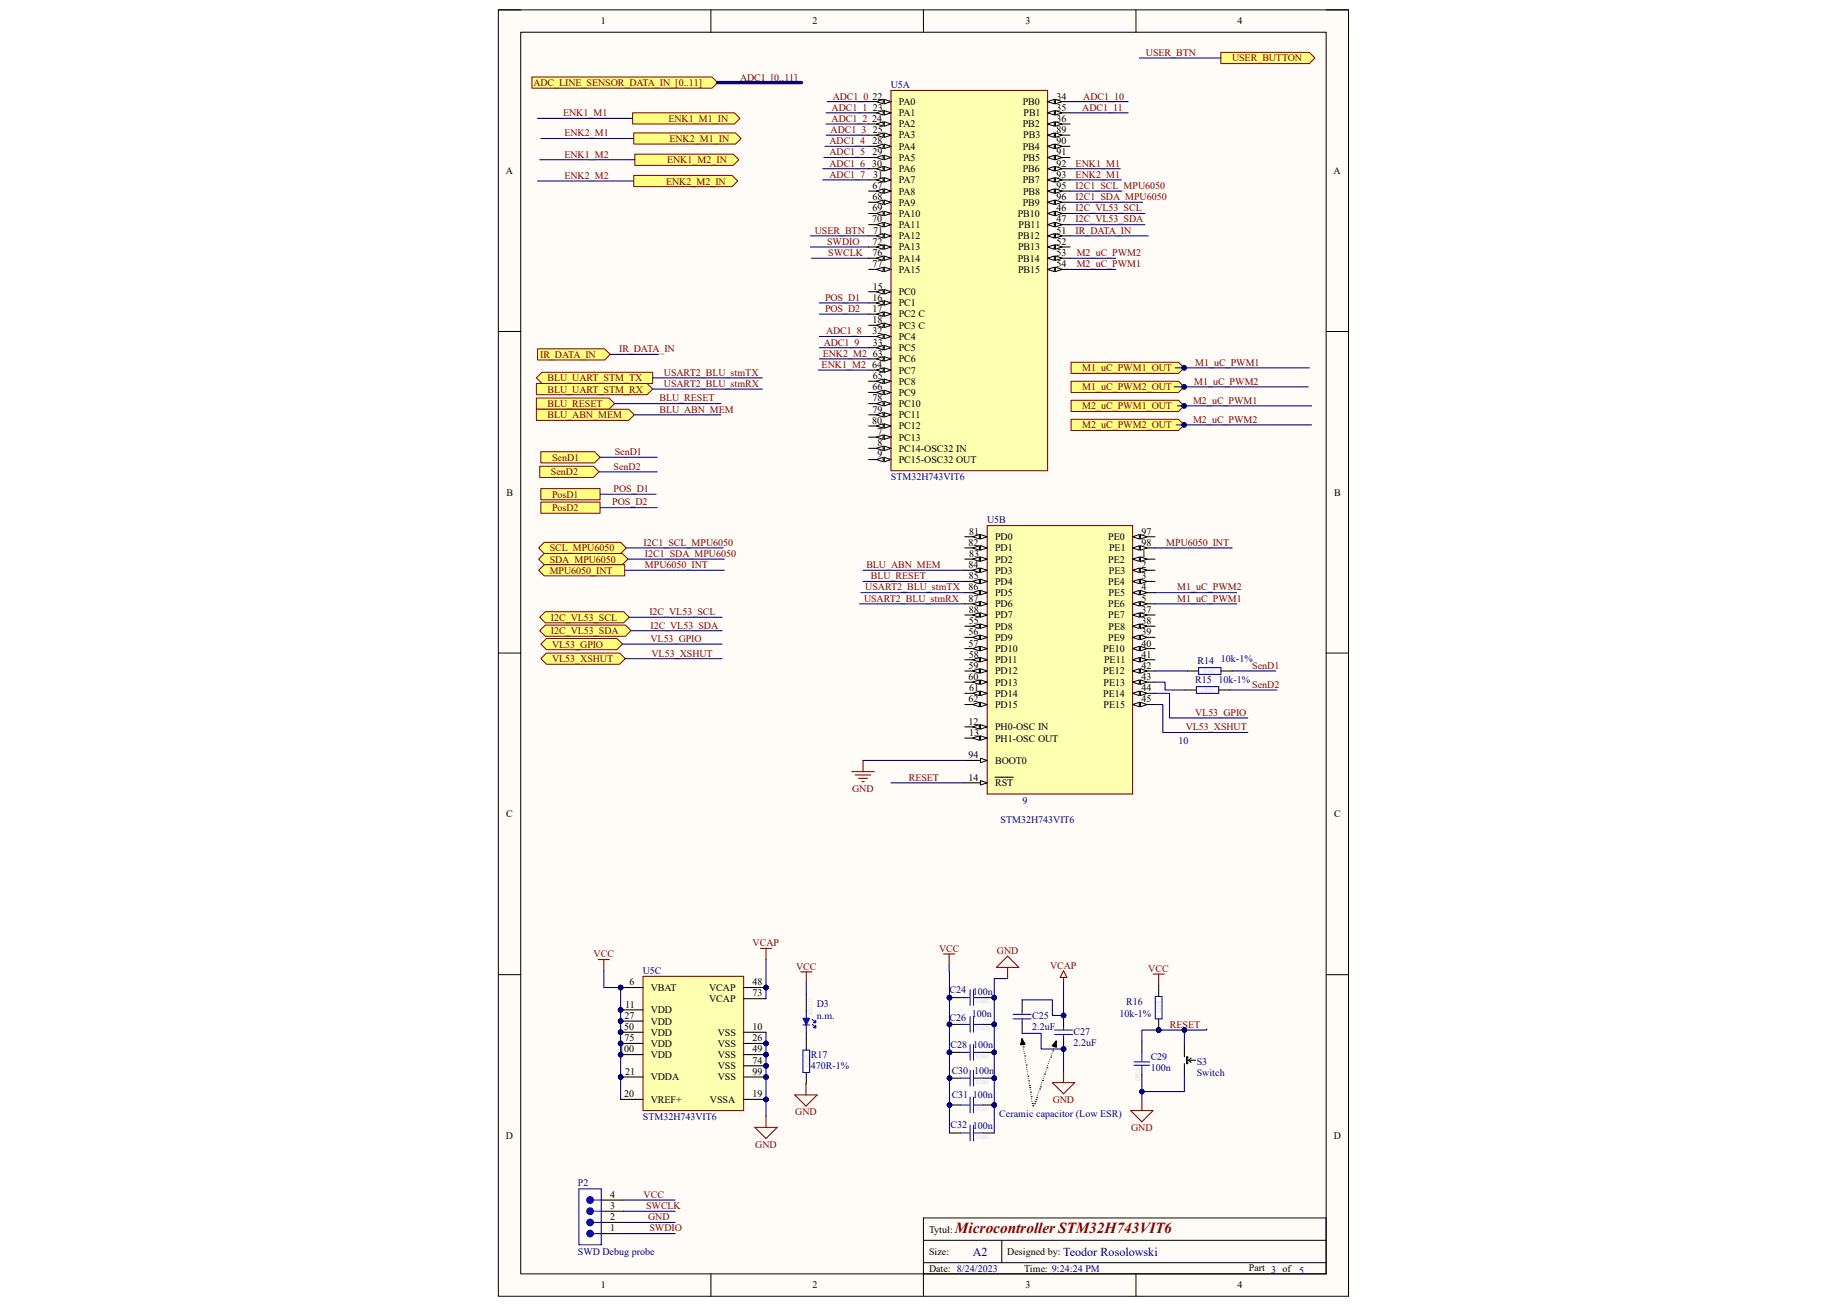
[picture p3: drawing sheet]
<svg xmlns="http://www.w3.org/2000/svg" width="297mm" height="210mm" viewBox="0 0 297 210" stroke-linecap="round" stroke-linejoin="round" font-family="sans-serif">
<defs><g id="words">
<text font-size="2.5" fill="#800000" x="153.5" y="198.2">Microcontroller STM32H743VIT6</text>
<g font-size="1.9" fill="#000080">
<text x="156.4" y="201.9">A2</text>
<text x="171" y="201.9">Teodor Rosolowski</text>
</g>
<g font-size="1.6">
<text x="96.6" y="3.9">1</text>
<text x="130.6" y="3.9">2</text>
<text x="164.9" y="3.9">3</text>
<text x="199" y="3.9">4</text>
<text x="140.3" y="16">22</text>
<text x="140.3" y="17.8">23</text>
<text x="144.5" y="16.9">PA0</text>
<text x="164.5" y="16.9">PB0</text>
<text x="169.9" y="16">34</text>
<text x="169.9" y="17.8">35</text>
<text x="140.3" y="19.6">24</text>
<text x="140.3" y="23.2">28</text>
<text x="140.3" y="21.4">25</text>
<text x="144.5" y="18.7">PA1</text>
<text x="144.5" y="20.5">PA2</text>
<text x="144.5" y="22.3">PA3</text>
<text x="164.5" y="20.5">PB2</text>
<text x="164.5" y="22.3">PB3</text>
<text x="164.6" y="18.7">PB1</text>
<text x="169.9" y="19.6">36</text>
<text x="169.9" y="21.4">89</text>
<text x="169.9" y="23.2">90</text>
<text x="81.4" y="28">A</text>
<text x="140.3" y="26.8">30</text>
<text x="140.3" y="25">29</text>
<text x="140.4" y="28.6">31</text>
<text x="144.5" y="24.1">PA4</text>
<text x="144.5" y="25.9">PA5</text>
<text x="144.5" y="27.7">PA6</text>
<text x="144.5" y="29.5">PA7</text>
<text x="164.5" y="24.1">PB4</text>
<text x="164.5" y="27.7">PB6</text>
<text x="164.5" y="29.5">PB7</text>
<text x="164.5" y="25.9">PB5</text>
<text x="169.9" y="25">91</text>
<text x="169.9" y="26.8">92</text>
<text x="169.9" y="28.6">93</text>
<text x="214.5" y="28">A</text>
<text x="140.3" y="35.8">70</text>
<text x="140.3" y="30.4">67</text>
<text x="140.3" y="32.2">68</text>
<text x="140.3" y="34">69</text>
<text x="144.5" y="31.3">PA8</text>
<text x="144.5" y="33.1">PA9</text>
<text x="144.5" y="34.9">PA10</text>
<text x="163.7" y="34.9">PB10</text>
<text x="164.5" y="33.1">PB9</text>
<text x="164.5" y="31.3">PB8</text>
<text x="169.9" y="30.4">95</text>
<text x="169.9" y="32.2">96</text>
<text x="169.9" y="34">46</text>
<text x="169.9" y="35.8">47</text>
<text x="140.3" y="39.4">72</text>
<text x="140.3" y="41.2">76</text>
<text x="140.4" y="37.6">71</text>
<text x="144.5" y="36.7">PA11</text>
<text x="144.5" y="38.5">PA12</text>
<text x="144.5" y="40.3">PA13</text>
<text x="163.7" y="38.5">PB12</text>
<text x="163.7" y="40.3">PB13</text>
<text x="163.8" y="36.7">PB11</text>
<text x="169.9" y="37.6">51</text>
<text x="169.9" y="39.4">52</text>
<text x="169.9" y="41.2">53</text>
<text x="140.3" y="43">77</text>
<text x="140.3" y="46.6">15</text>
<text x="144.5" y="47.5">PC0</text>
<text x="144.5" y="42.1">PA14</text>
<text x="144.5" y="43.9">PA15</text>
<text x="163.7" y="42.1">PB14</text>
<text x="163.7" y="43.9">PB15</text>
<text x="169.9" y="43">54</text>
<text x="140.3" y="48.4">16</text>
<text x="140.3" y="50.2">17</text>
<text x="140.3" y="52">18</text>
<text x="140.3" y="53.8">32</text>
<text x="144.5" y="49.3">PC1</text>
<text x="144.5" y="51.1">PC2 C</text>
<text x="144.5" y="52.9">PC3 C</text>
<text x="140.3" y="59.2">64</text>
<text x="140.3" y="55.6">33</text>
<text x="140.3" y="57.4">63</text>
<text x="144.5" y="54.7">PC4</text>
<text x="144.5" y="56.5">PC5</text>
<text x="144.5" y="58.3">PC6</text>
<text x="140.3" y="62.8">66</text>
<text x="140.3" y="64.6">78</text>
<text x="140.3" y="61">65</text>
<text x="144.5" y="60.1">PC7</text>
<text x="144.5" y="61.8">PC8</text>
<text x="144.5" y="63.7">PC9</text>
<text x="144.5" y="65.4">PC10</text>
<text x="140.3" y="68.2">80</text>
<text x="140.3" y="66.3">79</text>
<text x="141.1" y="69.9">7</text>
<text x="141.1" y="71.8">8</text>
<text x="144.5" y="67.3">PC11</text>
<text x="144.5" y="69">PC12</text>
<text x="144.5" y="70.9">PC13</text>
<text x="141.1" y="73.5">9</text>
<text x="144.5" y="72.6">PC14-OSC32 IN</text>
<text x="144.5" y="74.5">PC15-OSC32 OUT</text>
<text x="81.4" y="79.7">B</text>
<text x="214.5" y="79.7">B</text>
<text x="155.7" y="87.8">82</text>
<text x="155.8" y="89.6">83</text>
<text x="155.9" y="86">81</text>
<text x="160" y="86.9">PD0</text>
<text x="160" y="88.6">PD1</text>
<text x="178.2" y="86.9">PE0</text>
<text x="178.4" y="88.6">PE1</text>
<text x="183.6" y="86">97</text>
<text x="183.6" y="87.8">98</text>
<text x="183.6" y="89.6">1</text>
<text x="155.7" y="91.4">84</text>
<text x="155.7" y="95">86</text>
<text x="155.8" y="93.2">85</text>
<text x="160" y="90.5">PD2</text>
<text x="160" y="92.2">PD3</text>
<text x="160" y="94.1">PD4</text>
<text x="160" y="95.8">PD5</text>
<text x="178.2" y="90.5">PE2</text>
<text x="178.2" y="94.1">PE4</text>
<text x="178.3" y="95.8">PE5</text>
<text x="178.3" y="92.2">PE3</text>
<text x="183.6" y="91.4">2</text>
<text x="183.6" y="93.2">3</text>
<text x="183.6" y="95">4</text>
<text x="155.7" y="96.8">87</text>
<text x="155.8" y="98.6">88</text>
<text x="155.8" y="100.4">55</text>
<text x="160" y="97.7">PD6</text>
<text x="160" y="99.4">PD7</text>
<text x="160" y="101.3">PD8</text>
<text x="178.2" y="97.7">PE6</text>
<text x="178.2" y="99.4">PE7</text>
<text x="178.3" y="101.3">PE8</text>
<text x="183.6" y="96.8">5</text>
<text x="183.6" y="98.6">37</text>
<text x="183.6" y="100.4">38</text>
<text x="155.7" y="102.2">56</text>
<text x="155.7" y="104">57</text>
<text x="155.7" y="107.6">59</text>
<text x="155.8" y="105.7">58</text>
<text x="160" y="103">PD9</text>
<text x="160" y="104.9">PD10</text>
<text x="160" y="106.6">PD11</text>
<text x="177.4" y="104.9">PE10</text>
<text x="177.5" y="106.6">PE11</text>
<text x="178.2" y="103">PE9</text>
<text x="183.6" y="102.2">39</text>
<text x="183.6" y="104">40</text>
<text x="183.6" y="105.7">41</text>
<text x="183.6" y="107.6">42</text>
<text x="155.7" y="109.3">60</text>
<text x="155.7" y="112.9">62</text>
<text x="155.9" y="111.2">61</text>
<text x="160" y="108.5">PD12</text>
<text x="160" y="110.2">PD13</text>
<text x="160" y="112.1">PD14</text>
<text x="160" y="113.8">PD15</text>
<text x="177.4" y="108.5">PE12</text>
<text x="177.4" y="112.1">PE14</text>
<text x="177.5" y="110.2">PE13</text>
<text x="177.5" y="113.8">PE15</text>
<text x="183.6" y="109.3">43</text>
<text x="183.6" y="111.2">44</text>
<text x="183.6" y="112.9">45</text>
<text x="155.7" y="116.5">12</text>
<text x="155.8" y="118.3">13</text>
<text x="160" y="117.4">PH0-OSC IN</text>
<text x="160" y="119.3">PH1-OSC OUT</text>
<text x="155.7" y="125.5">14</text>
<text x="155.7" y="121.9">94</text>
<text x="160" y="122.9">BOOT0</text>
<text x="81.4" y="131.4">C</text>
<text x="160" y="126.4">RST</text>
<text x="214.5" y="131.4">C</text>
<text x="101.2" y="158.5">6</text>
<text x="104.6" y="159.3">VBAT</text>
<text x="114" y="159.3">VCAP</text>
<text x="114" y="161.2">VCAP</text>
<text x="121" y="158.5">48</text>
<text x="121" y="160.2">73</text>
<text x="100.4" y="165.7">50</text>
<text x="100.4" y="163.8">27</text>
<text x="100.4" y="167.4">75</text>
<text x="100.5" y="162.1">11</text>
<text x="104.6" y="162.9">VDD</text>
<text x="104.6" y="164.8">VDD</text>
<text x="104.6" y="166.5">VDD</text>
<text x="115.4" y="166.5">VSS</text>
<text x="121" y="165.7">10</text>
<text x="121" y="167.4">26</text>
<text x="99.6" y="169.2">100</text>
<text x="100.5" y="172.8">21</text>
<text x="104.6" y="168.4">VDD</text>
<text x="104.6" y="170.1">VDD</text>
<text x="104.6" y="173.7">VDDA</text>
<text x="115.4" y="168.4">VSS</text>
<text x="115.4" y="170.1">VSS</text>
<text x="115.4" y="172">VSS</text>
<text x="115.4" y="173.7">VSS</text>
<text x="121" y="169.2">49</text>
<text x="121" y="171">74</text>
<text x="121" y="172.8">99</text>
<text x="100.4" y="176.4">20</text>
<text x="104.6" y="177.3">VREF+</text>
<text x="114.2" y="177.3">VSSA</text>
<text x="121" y="176.4">19</text>
<text x="81.4" y="183.1">D</text>
<text x="214.5" y="183.1">D</text>
<text x="98.1" y="196.2">2</text>
<text x="98.1" y="194.4">3</text>
<text x="98.1" y="192.6">4</text>
<text x="98.1" y="198">1</text>
<text x="149.4" y="198.2">Tytuł:</text>
<text x="149.4" y="201.8">Size:</text>
<text x="162" y="201.8">Designed by:</text>
<text x="96.6" y="207.2">1</text>
<text x="130.6" y="207.2">2</text>
<text x="149.4" y="204.5">Date: 8/24/2023</text>
<text x="164.7" y="204.5">Time: 9:24:24 PM</text>
<text x="164.9" y="207.2">3</text>
<text x="199" y="207.2">4</text>
<text x="200.8" y="204.3">Part 3 of</text>
</g>
<g font-size="1.6" fill="#800000">
<text x="184.3" y="9">USER_BTN</text>
<text x="198.1" y="9.9">USER_BUTTON</text>
<text x="85.8" y="13.8">ADC_LINE_SENSOR_DATA_IN_[0..11]</text>
<text x="119" y="13">ADC1_[0..11]</text>
<text x="133.7" y="17.8">ADC1_1</text>
<text x="133.9" y="16">ADC1_0</text>
<text x="174" y="17.8">ADC1_11</text>
<text x="174.2" y="16">ADC1_10</text>
<text x="90.6" y="18.7">ENK1_M1</text>
<text x="90.8" y="21.9">ENK2_M1</text>
<text x="107.5" y="19.6">ENK1_M1_IN</text>
<text x="107.7" y="22.8">ENK2_M1_IN</text>
<text x="133.4" y="23.2">ADC1_4</text>
<text x="133.6" y="21.4">ADC1_3</text>
<text x="133.7" y="19.6">ADC1_2</text>
<text x="90.8" y="25.4">ENK1_M2</text>
<text x="90.8" y="28.7">ENK2_M2</text>
<text x="107.1" y="29.7">ENK2_M2_IN</text>
<text x="107.3" y="26.2">ENK1_M2_IN</text>
<text x="133.4" y="25">ADC1_5</text>
<text x="133.4" y="26.8">ADC1_6</text>
<text x="133.4" y="28.6">ADC1_7</text>
<text x="173" y="26.8">ENK1_M1</text>
<text x="173" y="28.6">ENK2_M1</text>
<text x="173" y="30.4">I2C1_SCL_MPU6050</text>
<text x="173" y="32.2">I2C1_SDA_MPU6050</text>
<text x="173" y="34">I2C_VL53_SCL</text>
<text x="173" y="35.8">I2C_VL53_SDA</text>
<text x="131" y="37.6">USER_BTN</text>
<text x="133" y="39.4">SWDIO</text>
<text x="133.2" y="41.2">SWCLK</text>
<text x="173" y="37.6">IR_DATA_IN</text>
<text x="173.1" y="41.2">M2_uC_PWM2</text>
<text x="173.1" y="43">M2_uC_PWM1</text>
<text x="132.7" y="48.4">POS_D1</text>
<text x="132.7" y="50.2">POS_D2</text>
<text x="132.8" y="53.8">ADC1_8</text>
<text x="86.9" y="57.5">IR_DATA_IN</text>
<text x="99.6" y="56.6">IR_DATA_IN</text>
<text x="132.1" y="59.2">ENK1_M2</text>
<text x="132.3" y="57.4">ENK2_M2</text>
<text x="132.5" y="55.6">ADC1_9</text>
<text x="174" y="59.7">M1_uC_PWM1_OUT</text>
<text x="192.2" y="58.8">M1_uC_PWM1</text>
<text x="88.1" y="61.3">BLU_UART_STM_TX</text>
<text x="88.1" y="63.1">BLU_UART_STM_RX</text>
<text x="88.1" y="65.4">BLU_RESET</text>
<text x="106" y="64.6">BLU_RESET</text>
<text x="106.8" y="60.4">USART2_BLU_stmTX</text>
<text x="106.8" y="62.2">USART2_BLU_stmRX</text>
<text x="174" y="65.8">M2_uC_PWM1_OUT</text>
<text x="174" y="62.8">M1_uC_PWM2_OUT</text>
<text x="191.9" y="64.9">M2_uC_PWM1</text>
<text x="192" y="61.8">M1_uC_PWM2</text>
<text x="88.1" y="67.3">BLU_ABN_MEM</text>
<text x="106" y="66.3">BLU_ABN_MEM</text>
<text x="174" y="68.9">M2_uC_PWM2_OUT</text>
<text x="191.9" y="68">M2_uC_PWM2</text>
<text x="88.6" y="76.4">SenD2</text>
<text x="88.8" y="74.1">SenD1</text>
<text x="98.7" y="75.5">SenD2</text>
<text x="98.8" y="73.2">SenD1</text>
<text x="88.8" y="80">PosD1</text>
<text x="88.8" y="82.2">PosD2</text>
<text x="98.5" y="81.3">POS_D2</text>
<text x="98.7" y="79.1">POS_D1</text>
<text x="88.4" y="88.6">SCL_MPU6050</text>
<text x="103.5" y="87.8">I2C1_SCL_MPU6050</text>
<text x="103.7" y="89.6">I2C1_SDA_MPU6050</text>
<text x="187.5" y="87.8">MPU6050_INT</text>
<text x="88.4" y="90.5">SDA_MPU6050</text>
<text x="88.4" y="92.2">MPU6050_INT</text>
<text x="103.7" y="91.4">MPU6050_INT</text>
<text x="139.1" y="95">USART2_BLU_stmTX</text>
<text x="139.3" y="91.4">BLU_ABN_MEM</text>
<text x="140" y="93.2">BLU_RESET</text>
<text x="189.3" y="95">M1_uC_PWM2</text>
<text x="88.6" y="99.8">I2C_VL53_SCL</text>
<text x="88.6" y="102">I2C_VL53_SDA</text>
<text x="104.4" y="98.9">I2C_VL53_SCL</text>
<text x="104.6" y="101.1">I2C_VL53_SDA</text>
<text x="138.9" y="96.8">USART2_BLU_stmRX</text>
<text x="189.3" y="96.8">M1_uC_PWM1</text>
<text x="88.8" y="104.1">VL53_GPIO</text>
<text x="88.8" y="106.5">VL53_XSHUT</text>
<text x="104.6" y="103.3">VL53_GPIO</text>
<text x="104.8" y="105.6">VL53_XSHUT</text>
<text x="201.4" y="107.6">SenD1</text>
<text x="201.4" y="110.6">SenD2</text>
<text x="190.7" y="117.4">VL53_XSHUT</text>
<text x="192.2" y="115.1">VL53_GPIO</text>
<text x="146.1" y="125.5">RESET</text>
<text x="137" y="127.3">GND</text>
<text x="95.5" y="154">VCC</text>
<text x="121" y="152.1">VCAP</text>
<text x="128" y="156">VCC</text>
<text x="151" y="153.1">VCC</text>
<text x="160.3" y="153.4">GND</text>
<text x="168.9" y="155.7">VCAP</text>
<text x="184.7" y="156.3">VCC</text>
<text x="188.1" y="165.3">RESET</text>
<text x="127.9" y="179.3">GND</text>
<text x="169.3" y="177.3">GND</text>
<text x="121.5" y="184.5">GND</text>
<text x="181.9" y="181.8">GND</text>
<text x="103.5" y="192.6">VCC</text>
<text x="103.9" y="194.4">SWCLK</text>
<text x="104.2" y="196.2">GND</text>
<text x="104.4" y="198">SWDIO</text>
</g>
<g font-size="1.6" fill="#000080">
<text x="143.3" y="14.2">U5A</text>
<text x="143.3" y="77.1">STM32H743VIT6</text>
<text x="158.7" y="84.2">U5B</text>
<text x="192.6" y="106.8">R14</text>
<text x="196.3" y="106.5">10k-1%</text>
<text x="192.2" y="109.9">R15 10k-1%</text>
<text x="189.5" y="119.6">10</text>
<text x="164.4" y="129.3">9</text>
<text x="160.9" y="132.4">STM32H743VIT6</text>
<text x="103.4" y="156.7">U5C</text>
<text x="131.4" y="162">D3</text>
<text x="152.7" y="159.7">C24</text>
<text x="156.5" y="160.1">100n</text>
<text x="181.1" y="161.7">R16</text>
<text x="131.4" y="163.8">n.m.</text>
<text x="152.7" y="164.2">C26</text>
<text x="156.3" y="163.5">100n</text>
<text x="166" y="163.8">C25</text>
<text x="166" y="165.7">2.2uF</text>
<text x="172.6" y="166.4">C27</text>
<text x="180" y="163.5">10k-1%</text>
<text x="130.4" y="170.1">R17</text>
<text x="130.4" y="172">470R-1%</text>
<text x="152.9" y="168.5">C28 100n</text>
<text x="153" y="172.7">C30 100n</text>
<text x="172.6" y="168.1">2.2uF</text>
<text x="185" y="170.5">C29</text>
<text x="185" y="172.3">100n</text>
<text x="192.4" y="171.2">S3</text>
<text x="192.4" y="173">Switch</text>
<text x="153" y="176.6">C31 100n</text>
<text x="160.7" y="179.6">Ceramic capacitor (Low ESR)</text>
<text x="103.4" y="180">STM32H743VIT6</text>
<text x="152.9" y="181.3">C32</text>
<text x="156.5" y="181.5">100n</text>
<text x="92.9" y="190.7">P2</text>
<text x="92.9" y="201.8">SWD Debug probe</text>
<text x="208.9" y="204.9">5</text>
</g>
<g font-size="1" fill="#c8ebeb">
<text x="195.6" y="107.6" transform="rotate(-180 195.6 107.6)">0805</text>
<text x="193.1" y="111.3">0805</text>
<text x="159.1" y="160.7" transform="rotate(-180 159.1 160.7)">0805</text>
<text x="186.7" y="163.1" transform="rotate(-90 186.7 163.1)">1206</text>
<text x="130" y="171.7" transform="rotate(-90 130 171.7)">1206</text>
<text x="159.1" y="173.7" transform="rotate(-180 159.1 173.7)">0805</text>
<text x="183.3" y="173.9" transform="rotate(-90 183.3 173.9)">0805</text>
<text x="159.1" y="178" transform="rotate(-180 159.1 178)">0805</text>
<text x="159.1" y="182.5" transform="rotate(-180 159.1 182.5)">0805</text>
</g>
</g></defs>
<path d="M80.1 1.6h136.8v206.8h-136.8z" fill-rule="evenodd" fill="#fffcf8"/>
<path d="M80.1 1.6h136.8v206.8h-136.8z" fill="none" stroke="#000" stroke-width=".16"/>
<path d="M83.7 5.2h129.6v199.7h-129.6z" fill-rule="evenodd" fill="#fffcf8"/>
<g fill="none" stroke="#000" stroke-width=".16">
<path d="M80.1 1.6h3.6M83.7 5.2h129.6v199.7h-129.6zM114.3 1.6v3.6M148.5 1.6v3.6M182.7 1.6v3.6M213.3 1.6h3.6v3.6M80.1 53.3h3.6M213.3 53.3h3.6M80.1 105h3.6M213.3 105h3.6M80.1 156.7h3.6M213.3 156.7h3.6"/>
<path d="M148.5 199.5h64.8M161.1 199.5v3.6M114.3 204.9v3.5M148.5 204.9h64.8v-9h-64.8v12.5M148.5 203.1h64.8M182.7 204.9v3.5M216.9 204.9v3.5"/>
</g>
<path d="M143.3 14.5h25.2v61.2h-25.2z" fill-rule="evenodd" fill="#ffffb0"/>
<path d="M143.3 14.5h25.2v61.2h-25.2z" fill="none" stroke="#800000" stroke-width=".17"/>
<path d="M139.7 46.9h3.6" fill="none" stroke="#000" stroke-width=".17"/>
<path d="M142.2 46.6l1.1 .3-1.1 .4z" fill="#f8fcff"/>
<path d="M142.2 46.6l1.1 .3-1.1 .4z" fill="none" stroke="#000" stroke-width=".16"/>
<path d="M140.9 46.9l1.1-.3v.7z" fill="#f8fcff"/>
<path d="M140.9 46.9l1.1-.3v.7z" fill="none" stroke="#000" stroke-width=".16"/>
<path d="M139.7 48.7h3.6" fill="none" stroke="#000" stroke-width=".17"/>
<path d="M142.2 48.4l1.1 .3-1.1 .4z" fill="#f8fcff"/>
<path d="M142.2 48.4l1.1 .3-1.1 .4z" fill="none" stroke="#000" stroke-width=".16"/>
<path d="M140.9 48.7l1.1-.3v.7z" fill="#f8fcff"/>
<path d="M140.9 48.7l1.1-.3v.7z" fill="none" stroke="#000" stroke-width=".16"/>
<path d="M139.7 50.5h3.6" fill="none" stroke="#000" stroke-width=".17"/>
<path d="M142.2 50.2l1.1 .3-1.1 .4z" fill="#f8fcff"/>
<path d="M142.2 50.2l1.1 .3-1.1 .4z" fill="none" stroke="#000" stroke-width=".16"/>
<path d="M140.9 50.5l1.1-.3v.7z" fill="#f8fcff"/>
<path d="M140.9 50.5l1.1-.3v.7z" fill="none" stroke="#000" stroke-width=".16"/>
<path d="M139.7 52.3h3.6" fill="none" stroke="#000" stroke-width=".17"/>
<path d="M142.2 52l1.1 .3-1.1 .4z" fill="#f8fcff"/>
<path d="M142.2 52l1.1 .3-1.1 .4z" fill="none" stroke="#000" stroke-width=".16"/>
<path d="M140.9 52.3l1.1-.3v.7z" fill="#f8fcff"/>
<path d="M140.9 52.3l1.1-.3v.7z" fill="none" stroke="#000" stroke-width=".16"/>
<path d="M139.7 54.1h3.6" fill="none" stroke="#000" stroke-width=".17"/>
<path d="M142.2 53.8l1.1 .3-1.1 .4z" fill="#f8fcff"/>
<path d="M142.2 53.8l1.1 .3-1.1 .4z" fill="none" stroke="#000" stroke-width=".16"/>
<path d="M140.9 54.1l1.1-.3v.7z" fill="#f8fcff"/>
<path d="M140.9 54.1l1.1-.3v.7z" fill="none" stroke="#000" stroke-width=".16"/>
<path d="M139.7 55.9h3.6" fill="none" stroke="#000" stroke-width=".17"/>
<path d="M142.2 55.6l1.1 .3-1.1 .4z" fill="#f8fcff"/>
<path d="M142.2 55.6l1.1 .3-1.1 .4z" fill="none" stroke="#000" stroke-width=".16"/>
<path d="M140.9 55.9l1.1-.3v.7z" fill="#f8fcff"/>
<path d="M140.9 55.9l1.1-.3v.7z" fill="none" stroke="#000" stroke-width=".16"/>
<path d="M139.7 57.7h3.6" fill="none" stroke="#000" stroke-width=".17"/>
<path d="M142.2 57.4l1.1 .3-1.1 .4z" fill="#f8fcff"/>
<path d="M142.2 57.4l1.1 .3-1.1 .4z" fill="none" stroke="#000" stroke-width=".16"/>
<path d="M140.9 57.7l1.1-.3v.7z" fill="#f8fcff"/>
<path d="M140.9 57.7l1.1-.3v.7z" fill="none" stroke="#000" stroke-width=".16"/>
<path d="M139.7 59.5h3.6" fill="none" stroke="#000" stroke-width=".17"/>
<path d="M142.2 59.2l1.1 .3-1.1 .4z" fill="#f8fcff"/>
<path d="M142.2 59.2l1.1 .3-1.1 .4z" fill="none" stroke="#000" stroke-width=".16"/>
<path d="M140.9 59.5l1.1-.3v.7z" fill="#f8fcff"/>
<path d="M140.9 59.5l1.1-.3v.7z" fill="none" stroke="#000" stroke-width=".16"/>
<path d="M139.7 61.3h3.6" fill="none" stroke="#000" stroke-width=".17"/>
<path d="M142.2 60.9l1.1 .4-1.1 .4z" fill="#f8fcff"/>
<path d="M142.2 60.9l1.1 .4-1.1 .4z" fill="none" stroke="#000" stroke-width=".16"/>
<path d="M140.9 61.3l1.1-.4v.8z" fill="#f8fcff"/>
<path d="M140.9 61.3l1.1-.4v.8z" fill="none" stroke="#000" stroke-width=".16"/>
<path d="M139.7 63.1h3.6" fill="none" stroke="#000" stroke-width=".17"/>
<path d="M142.2 62.7l1.1 .4-1.1 .4z" fill="#f8fcff"/>
<path d="M142.2 62.7l1.1 .4-1.1 .4z" fill="none" stroke="#000" stroke-width=".16"/>
<path d="M140.9 63.1l1.1-.4v.8z" fill="#f8fcff"/>
<path d="M140.9 63.1l1.1-.4v.8z" fill="none" stroke="#000" stroke-width=".16"/>
<path d="M139.7 64.9h3.6" fill="none" stroke="#000" stroke-width=".17"/>
<path d="M142.2 64.5l1.1 .4-1.1 .4z" fill="#f8fcff"/>
<path d="M142.2 64.5l1.1 .4-1.1 .4z" fill="none" stroke="#000" stroke-width=".16"/>
<path d="M140.9 64.9l1.1-.4v.8z" fill="#f8fcff"/>
<path d="M140.9 64.9l1.1-.4v.8z" fill="none" stroke="#000" stroke-width=".16"/>
<path d="M139.7 66.7h3.6" fill="none" stroke="#000" stroke-width=".17"/>
<path d="M142.2 66.3l1.1 .4-1.1 .4z" fill="#f8fcff"/>
<path d="M142.2 66.3l1.1 .4-1.1 .4z" fill="none" stroke="#000" stroke-width=".16"/>
<path d="M140.9 66.7l1.1-.4v.8z" fill="#f8fcff"/>
<path d="M140.9 66.7l1.1-.4v.8z" fill="none" stroke="#000" stroke-width=".16"/>
<path d="M139.7 68.5h3.6" fill="none" stroke="#000" stroke-width=".17"/>
<path d="M142.2 68.1l1.1 .4-1.1 .4z" fill="#f8fcff"/>
<path d="M142.2 68.1l1.1 .4-1.1 .4z" fill="none" stroke="#000" stroke-width=".16"/>
<path d="M140.9 68.5l1.1-.4v.8z" fill="#f8fcff"/>
<path d="M140.9 68.5l1.1-.4v.8z" fill="none" stroke="#000" stroke-width=".16"/>
<path d="M139.7 70.3h3.6" fill="none" stroke="#000" stroke-width=".17"/>
<path d="M142.2 69.9l1.1 .4-1.1 .4z" fill="#f8fcff"/>
<path d="M142.2 69.9l1.1 .4-1.1 .4z" fill="none" stroke="#000" stroke-width=".16"/>
<path d="M140.9 70.3l1.1-.4v.8z" fill="#f8fcff"/>
<path d="M140.9 70.3l1.1-.4v.8z" fill="none" stroke="#000" stroke-width=".16"/>
<path d="M139.7 72.1h3.6" fill="none" stroke="#000" stroke-width=".17"/>
<path d="M142.2 71.7l1.1 .4-1.1 .4z" fill="#f8fcff"/>
<path d="M142.2 71.7l1.1 .4-1.1 .4z" fill="none" stroke="#000" stroke-width=".16"/>
<path d="M140.9 72.1l1.1-.4v.8z" fill="#f8fcff"/>
<path d="M140.9 72.1l1.1-.4v.8z" fill="none" stroke="#000" stroke-width=".16"/>
<path d="M139.7 73.9h3.6" fill="none" stroke="#000" stroke-width=".17"/>
<path d="M142.2 73.5l1.1 .4-1.1 .4z" fill="#f8fcff"/>
<path d="M142.2 73.5l1.1 .4-1.1 .4z" fill="none" stroke="#000" stroke-width=".16"/>
<path d="M140.9 73.9l1.1-.4v.8z" fill="#f8fcff"/>
<path d="M140.9 73.9l1.1-.4v.8z" fill="none" stroke="#000" stroke-width=".16"/>
<path d="M139.7 16.3h3.6" fill="none" stroke="#000" stroke-width=".17"/>
<path d="M142.2 16l1.1 .3-1.1 .4z" fill="#f8fcff"/>
<path d="M142.2 16l1.1 .3-1.1 .4z" fill="none" stroke="#000" stroke-width=".16"/>
<path d="M140.9 16.3l1.1-.3v.7z" fill="#f8fcff"/>
<path d="M140.9 16.3l1.1-.3v.7z" fill="none" stroke="#000" stroke-width=".16"/>
<path d="M139.7 18.1h3.6" fill="none" stroke="#000" stroke-width=".17"/>
<path d="M142.2 17.8l1.1 .3-1.1 .4z" fill="#f8fcff"/>
<path d="M142.2 17.8l1.1 .3-1.1 .4z" fill="none" stroke="#000" stroke-width=".16"/>
<path d="M140.9 18.1l1.1-.3v.7z" fill="#f8fcff"/>
<path d="M140.9 18.1l1.1-.3v.7z" fill="none" stroke="#000" stroke-width=".16"/>
<path d="M139.7 19.9h3.6" fill="none" stroke="#000" stroke-width=".17"/>
<path d="M142.2 19.6l1.1 .3-1.1 .4z" fill="#f8fcff"/>
<path d="M142.2 19.6l1.1 .3-1.1 .4z" fill="none" stroke="#000" stroke-width=".16"/>
<path d="M140.9 19.9l1.1-.3v.7z" fill="#f8fcff"/>
<path d="M140.9 19.9l1.1-.3v.7z" fill="none" stroke="#000" stroke-width=".16"/>
<path d="M139.7 21.7h3.6" fill="none" stroke="#000" stroke-width=".17"/>
<path d="M142.2 21.4l1.1 .3-1.1 .4z" fill="#f8fcff"/>
<path d="M142.2 21.4l1.1 .3-1.1 .4z" fill="none" stroke="#000" stroke-width=".16"/>
<path d="M140.9 21.7l1.1-.3v.7z" fill="#f8fcff"/>
<path d="M140.9 21.7l1.1-.3v.7z" fill="none" stroke="#000" stroke-width=".16"/>
<path d="M139.7 23.5h3.6" fill="none" stroke="#000" stroke-width=".17"/>
<path d="M142.2 23.2l1.1 .3-1.1 .4z" fill="#f8fcff"/>
<path d="M142.2 23.2l1.1 .3-1.1 .4z" fill="none" stroke="#000" stroke-width=".16"/>
<path d="M140.9 23.5l1.1-.3v.7z" fill="#f8fcff"/>
<path d="M140.9 23.5l1.1-.3v.7z" fill="none" stroke="#000" stroke-width=".16"/>
<path d="M139.7 25.3h3.6" fill="none" stroke="#000" stroke-width=".17"/>
<path d="M142.2 25l1.1 .3-1.1 .4z" fill="#f8fcff"/>
<path d="M142.2 25l1.1 .3-1.1 .4z" fill="none" stroke="#000" stroke-width=".16"/>
<path d="M140.9 25.3l1.1-.3v.7z" fill="#f8fcff"/>
<path d="M140.9 25.3l1.1-.3v.7z" fill="none" stroke="#000" stroke-width=".16"/>
<path d="M139.7 27.1h3.6" fill="none" stroke="#000" stroke-width=".17"/>
<path d="M142.2 26.8l1.1 .3-1.1 .4z" fill="#f8fcff"/>
<path d="M142.2 26.8l1.1 .3-1.1 .4z" fill="none" stroke="#000" stroke-width=".16"/>
<path d="M140.9 27.1l1.1-.3v.7z" fill="#f8fcff"/>
<path d="M140.9 27.1l1.1-.3v.7z" fill="none" stroke="#000" stroke-width=".16"/>
<path d="M139.7 28.9h3.6" fill="none" stroke="#000" stroke-width=".17"/>
<path d="M142.2 28.6l1.1 .3-1.1 .4z" fill="#f8fcff"/>
<path d="M142.2 28.6l1.1 .3-1.1 .4z" fill="none" stroke="#000" stroke-width=".16"/>
<path d="M140.9 28.9l1.1-.3v.7z" fill="#f8fcff"/>
<path d="M140.9 28.9l1.1-.3v.7z" fill="none" stroke="#000" stroke-width=".16"/>
<path d="M139.7 30.7h3.6" fill="none" stroke="#000" stroke-width=".17"/>
<path d="M142.2 30.4l1.1 .3-1.1 .4z" fill="#f8fcff"/>
<path d="M142.2 30.4l1.1 .3-1.1 .4z" fill="none" stroke="#000" stroke-width=".16"/>
<path d="M140.9 30.7l1.1-.3v.7z" fill="#f8fcff"/>
<path d="M140.9 30.7l1.1-.3v.7z" fill="none" stroke="#000" stroke-width=".16"/>
<path d="M139.7 32.5h3.6" fill="none" stroke="#000" stroke-width=".17"/>
<path d="M142.2 32.2l1.1 .3-1.1 .4z" fill="#f8fcff"/>
<path d="M142.2 32.2l1.1 .3-1.1 .4z" fill="none" stroke="#000" stroke-width=".16"/>
<path d="M140.9 32.5l1.1-.3v.7z" fill="#f8fcff"/>
<path d="M140.9 32.5l1.1-.3v.7z" fill="none" stroke="#000" stroke-width=".16"/>
<path d="M139.7 34.3h3.6" fill="none" stroke="#000" stroke-width=".17"/>
<path d="M142.2 34l1.1 .3-1.1 .4z" fill="#f8fcff"/>
<path d="M142.2 34l1.1 .3-1.1 .4z" fill="none" stroke="#000" stroke-width=".16"/>
<path d="M140.9 34.3l1.1-.3v.7z" fill="#f8fcff"/>
<path d="M140.9 34.3l1.1-.3v.7z" fill="none" stroke="#000" stroke-width=".16"/>
<path d="M139.7 36.1h3.6" fill="none" stroke="#000" stroke-width=".17"/>
<path d="M142.2 35.8l1.1 .3-1.1 .4z" fill="#f8fcff"/>
<path d="M142.2 35.8l1.1 .3-1.1 .4z" fill="none" stroke="#000" stroke-width=".16"/>
<path d="M140.9 36.1l1.1-.3v.7z" fill="#f8fcff"/>
<path d="M140.9 36.1l1.1-.3v.7z" fill="none" stroke="#000" stroke-width=".16"/>
<path d="M139.7 37.9h3.6" fill="none" stroke="#000" stroke-width=".17"/>
<path d="M142.2 37.6l1.1 .3-1.1 .4z" fill="#f8fcff"/>
<path d="M142.2 37.6l1.1 .3-1.1 .4z" fill="none" stroke="#000" stroke-width=".16"/>
<path d="M140.9 37.9l1.1-.3v.7z" fill="#f8fcff"/>
<path d="M140.9 37.9l1.1-.3v.7z" fill="none" stroke="#000" stroke-width=".16"/>
<path d="M139.7 39.7h3.6" fill="none" stroke="#000" stroke-width=".17"/>
<path d="M142.2 39.4l1.1 .3-1.1 .4z" fill="#f8fcff"/>
<path d="M142.2 39.4l1.1 .3-1.1 .4z" fill="none" stroke="#000" stroke-width=".16"/>
<path d="M140.9 39.7l1.1-.3v.7z" fill="#f8fcff"/>
<path d="M140.9 39.7l1.1-.3v.7z" fill="none" stroke="#000" stroke-width=".16"/>
<path d="M139.7 41.5h3.6" fill="none" stroke="#000" stroke-width=".17"/>
<path d="M142.2 41.2l1.1 .3-1.1 .4z" fill="#f8fcff"/>
<path d="M142.2 41.2l1.1 .3-1.1 .4z" fill="none" stroke="#000" stroke-width=".16"/>
<path d="M140.9 41.5l1.1-.3v.7z" fill="#f8fcff"/>
<path d="M140.9 41.5l1.1-.3v.7z" fill="none" stroke="#000" stroke-width=".16"/>
<path d="M139.7 43.3h3.6" fill="none" stroke="#000" stroke-width=".17"/>
<path d="M142.2 43l1.1 .3-1.1 .4z" fill="#f8fcff"/>
<path d="M142.2 43l1.1 .3-1.1 .4z" fill="none" stroke="#000" stroke-width=".16"/>
<path d="M140.9 43.3l1.1-.3v.7z" fill="#f8fcff"/>
<path d="M140.9 43.3l1.1-.3v.7z" fill="none" stroke="#000" stroke-width=".16"/>
<path d="M168.5 16.3h3.6" fill="none" stroke="#000" stroke-width=".17"/>
<path d="M168.5 16.3l1-.3v.7z" fill="#f8fcff"/>
<path d="M168.5 16.3l1-.3v.7z" fill="none" stroke="#000" stroke-width=".16"/>
<path d="M169.7 16l1.1 .3-1.1 .4z" fill="#f8fcff"/>
<path d="M169.7 16l1.1 .3-1.1 .4z" fill="none" stroke="#000" stroke-width=".16"/>
<path d="M168.5 18.1h3.6" fill="none" stroke="#000" stroke-width=".17"/>
<path d="M168.5 18.1l1-.3v.7z" fill="#f8fcff"/>
<path d="M168.5 18.1l1-.3v.7z" fill="none" stroke="#000" stroke-width=".16"/>
<path d="M169.7 17.8l1.1 .3-1.1 .4z" fill="#f8fcff"/>
<path d="M169.7 17.8l1.1 .3-1.1 .4z" fill="none" stroke="#000" stroke-width=".16"/>
<path d="M168.5 19.9h3.6" fill="none" stroke="#000" stroke-width=".17"/>
<path d="M168.5 19.9l1-.3v.7z" fill="#f8fcff"/>
<path d="M168.5 19.9l1-.3v.7z" fill="none" stroke="#000" stroke-width=".16"/>
<path d="M169.7 19.6l1.1 .3-1.1 .4z" fill="#f8fcff"/>
<path d="M169.7 19.6l1.1 .3-1.1 .4z" fill="none" stroke="#000" stroke-width=".16"/>
<path d="M168.5 21.7h3.6" fill="none" stroke="#000" stroke-width=".17"/>
<path d="M168.5 21.7l1-.3v.7z" fill="#f8fcff"/>
<path d="M168.5 21.7l1-.3v.7z" fill="none" stroke="#000" stroke-width=".16"/>
<path d="M169.7 21.4l1.1 .3-1.1 .4z" fill="#f8fcff"/>
<path d="M169.7 21.4l1.1 .3-1.1 .4z" fill="none" stroke="#000" stroke-width=".16"/>
<path d="M168.5 23.5h3.6" fill="none" stroke="#000" stroke-width=".17"/>
<path d="M168.5 23.5l1-.3v.7z" fill="#f8fcff"/>
<path d="M168.5 23.5l1-.3v.7z" fill="none" stroke="#000" stroke-width=".16"/>
<path d="M169.7 23.2l1.1 .3-1.1 .4z" fill="#f8fcff"/>
<path d="M169.7 23.2l1.1 .3-1.1 .4z" fill="none" stroke="#000" stroke-width=".16"/>
<path d="M168.5 25.3h3.6" fill="none" stroke="#000" stroke-width=".17"/>
<path d="M168.5 25.3l1-.3v.7z" fill="#f8fcff"/>
<path d="M168.5 25.3l1-.3v.7z" fill="none" stroke="#000" stroke-width=".16"/>
<path d="M169.7 25l1.1 .3-1.1 .4z" fill="#f8fcff"/>
<path d="M169.7 25l1.1 .3-1.1 .4z" fill="none" stroke="#000" stroke-width=".16"/>
<path d="M168.5 27.1h3.6" fill="none" stroke="#000" stroke-width=".17"/>
<path d="M168.5 27.1l1-.3v.7z" fill="#f8fcff"/>
<path d="M168.5 27.1l1-.3v.7z" fill="none" stroke="#000" stroke-width=".16"/>
<path d="M169.7 26.8l1.1 .3-1.1 .4z" fill="#f8fcff"/>
<path d="M169.7 26.8l1.1 .3-1.1 .4z" fill="none" stroke="#000" stroke-width=".16"/>
<path d="M168.5 28.9h3.6" fill="none" stroke="#000" stroke-width=".17"/>
<path d="M168.5 28.9l1-.3v.7z" fill="#f8fcff"/>
<path d="M168.5 28.9l1-.3v.7z" fill="none" stroke="#000" stroke-width=".16"/>
<path d="M169.7 28.6l1.1 .3-1.1 .4z" fill="#f8fcff"/>
<path d="M169.7 28.6l1.1 .3-1.1 .4z" fill="none" stroke="#000" stroke-width=".16"/>
<path d="M168.5 30.7h3.6" fill="none" stroke="#000" stroke-width=".17"/>
<path d="M168.5 30.7l1-.3v.7z" fill="#f8fcff"/>
<path d="M168.5 30.7l1-.3v.7z" fill="none" stroke="#000" stroke-width=".16"/>
<path d="M169.7 30.4l1.1 .3-1.1 .4z" fill="#f8fcff"/>
<path d="M169.7 30.4l1.1 .3-1.1 .4z" fill="none" stroke="#000" stroke-width=".16"/>
<path d="M168.5 32.5h3.6" fill="none" stroke="#000" stroke-width=".17"/>
<path d="M168.5 32.5l1-.3v.7z" fill="#f8fcff"/>
<path d="M168.5 32.5l1-.3v.7z" fill="none" stroke="#000" stroke-width=".16"/>
<path d="M169.7 32.2l1.1 .3-1.1 .4z" fill="#f8fcff"/>
<path d="M169.7 32.2l1.1 .3-1.1 .4z" fill="none" stroke="#000" stroke-width=".16"/>
<path d="M168.5 34.3h3.6" fill="none" stroke="#000" stroke-width=".17"/>
<path d="M168.5 34.3l1-.3v.7z" fill="#f8fcff"/>
<path d="M168.5 34.3l1-.3v.7z" fill="none" stroke="#000" stroke-width=".16"/>
<path d="M169.7 34l1.1 .3-1.1 .4z" fill="#f8fcff"/>
<path d="M169.7 34l1.1 .3-1.1 .4z" fill="none" stroke="#000" stroke-width=".16"/>
<path d="M168.5 36.1h3.6" fill="none" stroke="#000" stroke-width=".17"/>
<path d="M168.5 36.1l1-.3v.7z" fill="#f8fcff"/>
<path d="M168.5 36.1l1-.3v.7z" fill="none" stroke="#000" stroke-width=".16"/>
<path d="M169.7 35.8l1.1 .3-1.1 .4z" fill="#f8fcff"/>
<path d="M169.7 35.8l1.1 .3-1.1 .4z" fill="none" stroke="#000" stroke-width=".16"/>
<path d="M168.5 37.9h3.6" fill="none" stroke="#000" stroke-width=".17"/>
<path d="M168.5 37.9l1-.3v.7z" fill="#f8fcff"/>
<path d="M168.5 37.9l1-.3v.7z" fill="none" stroke="#000" stroke-width=".16"/>
<path d="M169.7 37.6l1.1 .3-1.1 .4z" fill="#f8fcff"/>
<path d="M169.7 37.6l1.1 .3-1.1 .4z" fill="none" stroke="#000" stroke-width=".16"/>
<path d="M168.5 39.7h3.6" fill="none" stroke="#000" stroke-width=".17"/>
<path d="M168.5 39.7l1-.3v.7z" fill="#f8fcff"/>
<path d="M168.5 39.7l1-.3v.7z" fill="none" stroke="#000" stroke-width=".16"/>
<path d="M169.7 39.4l1.1 .3-1.1 .4z" fill="#f8fcff"/>
<path d="M169.7 39.4l1.1 .3-1.1 .4z" fill="none" stroke="#000" stroke-width=".16"/>
<path d="M168.5 41.5h3.6" fill="none" stroke="#000" stroke-width=".17"/>
<path d="M168.5 41.5l1-.3v.7z" fill="#f8fcff"/>
<path d="M168.5 41.5l1-.3v.7z" fill="none" stroke="#000" stroke-width=".16"/>
<path d="M169.7 41.2l1.1 .3-1.1 .4z" fill="#f8fcff"/>
<path d="M169.7 41.2l1.1 .3-1.1 .4z" fill="none" stroke="#000" stroke-width=".16"/>
<path d="M168.5 43.3h3.6" fill="none" stroke="#000" stroke-width=".17"/>
<path d="M168.5 43.3l1-.3v.7z" fill="#f8fcff"/>
<path d="M168.5 43.3l1-.3v.7z" fill="none" stroke="#000" stroke-width=".16"/>
<path d="M169.7 43l1.1 .3-1.1 .4z" fill="#f8fcff"/>
<path d="M169.7 43l1.1 .3-1.1 .4z" fill="none" stroke="#000" stroke-width=".16"/>
<path d="M158.7 84.5h23.4v43.2h-23.4z" fill-rule="evenodd" fill="#ffffb0"/>
<path d="M158.7 84.5h23.4v43.2h-23.4z" fill="none" stroke="#800000" stroke-width=".17"/>
<path d="M182.1 86.3h3.6" fill="none" stroke="#000" stroke-width=".17"/>
<path d="M182.1 86.3l1.1-.3v.7z" fill="#f8fcff"/>
<path d="M182.1 86.3l1.1-.3v.7z" fill="none" stroke="#000" stroke-width=".16"/>
<path d="M183.4 86l1.1 .3-1.1 .4z" fill="#f8fcff"/>
<path d="M183.4 86l1.1 .3-1.1 .4z" fill="none" stroke="#000" stroke-width=".16"/>
<path d="M182.1 88.1h3.6" fill="none" stroke="#000" stroke-width=".17"/>
<path d="M182.1 88.1l1.1-.3v.7z" fill="#f8fcff"/>
<path d="M182.1 88.1l1.1-.3v.7z" fill="none" stroke="#000" stroke-width=".16"/>
<path d="M183.4 87.8l1.1 .3-1.1 .4z" fill="#f8fcff"/>
<path d="M183.4 87.8l1.1 .3-1.1 .4z" fill="none" stroke="#000" stroke-width=".16"/>
<path d="M182.1 89.9h3.6" fill="none" stroke="#000" stroke-width=".17"/>
<path d="M182.1 89.9l1.1-.3v.7z" fill="#f8fcff"/>
<path d="M182.1 89.9l1.1-.3v.7z" fill="none" stroke="#000" stroke-width=".16"/>
<path d="M183.4 89.6l1.1 .3-1.1 .4z" fill="#f8fcff"/>
<path d="M183.4 89.6l1.1 .3-1.1 .4z" fill="none" stroke="#000" stroke-width=".16"/>
<path d="M182.1 91.7h3.6" fill="none" stroke="#000" stroke-width=".17"/>
<path d="M182.1 91.7l1.1-.4v.8z" fill="#f8fcff"/>
<path d="M182.1 91.7l1.1-.4v.8z" fill="none" stroke="#000" stroke-width=".16"/>
<path d="M183.4 91.3l1.1 .4-1.1 .4z" fill="#f8fcff"/>
<path d="M183.4 91.3l1.1 .4-1.1 .4z" fill="none" stroke="#000" stroke-width=".16"/>
<path d="M182.1 93.5h3.6" fill="none" stroke="#000" stroke-width=".17"/>
<path d="M182.1 93.5l1.1-.4v.8z" fill="#f8fcff"/>
<path d="M182.1 93.5l1.1-.4v.8z" fill="none" stroke="#000" stroke-width=".16"/>
<path d="M183.4 93.1l1.1 .4-1.1 .4z" fill="#f8fcff"/>
<path d="M183.4 93.1l1.1 .4-1.1 .4z" fill="none" stroke="#000" stroke-width=".16"/>
<path d="M182.1 95.3h3.6" fill="none" stroke="#000" stroke-width=".17"/>
<path d="M182.1 95.3l1.1-.4v.8z" fill="#f8fcff"/>
<path d="M182.1 95.3l1.1-.4v.8z" fill="none" stroke="#000" stroke-width=".16"/>
<path d="M183.4 94.9l1.1 .4-1.1 .4z" fill="#f8fcff"/>
<path d="M183.4 94.9l1.1 .4-1.1 .4z" fill="none" stroke="#000" stroke-width=".16"/>
<path d="M182.1 97.1h3.6" fill="none" stroke="#000" stroke-width=".17"/>
<path d="M182.1 97.1l1.1-.4v.8z" fill="#f8fcff"/>
<path d="M182.1 97.1l1.1-.4v.8z" fill="none" stroke="#000" stroke-width=".16"/>
<path d="M183.4 96.7l1.1 .4-1.1 .4z" fill="#f8fcff"/>
<path d="M183.4 96.7l1.1 .4-1.1 .4z" fill="none" stroke="#000" stroke-width=".16"/>
<path d="M182.1 98.9h3.6" fill="none" stroke="#000" stroke-width=".17"/>
<path d="M182.1 98.9l1.1-.4v.8z" fill="#f8fcff"/>
<path d="M182.1 98.9l1.1-.4v.8z" fill="none" stroke="#000" stroke-width=".16"/>
<path d="M183.4 98.5l1.1 .4-1.1 .4z" fill="#f8fcff"/>
<path d="M183.4 98.5l1.1 .4-1.1 .4z" fill="none" stroke="#000" stroke-width=".16"/>
<path d="M182.1 100.7h3.6" fill="none" stroke="#000" stroke-width=".17"/>
<path d="M182.1 100.7l1.1-.4v.8z" fill="#f8fcff"/>
<path d="M182.1 100.7l1.1-.4v.8z" fill="none" stroke="#000" stroke-width=".16"/>
<path d="M183.4 100.3l1.1 .4-1.1 .4z" fill="#f8fcff"/>
<path d="M183.4 100.3l1.1 .4-1.1 .4z" fill="none" stroke="#000" stroke-width=".16"/>
<path d="M182.1 102.5h3.6" fill="none" stroke="#000" stroke-width=".17"/>
<path d="M182.1 102.5l1.1-.4v.8z" fill="#f8fcff"/>
<path d="M182.1 102.5l1.1-.4v.8z" fill="none" stroke="#000" stroke-width=".16"/>
<path d="M183.4 102.1l1.1 .4-1.1 .4z" fill="#f8fcff"/>
<path d="M183.4 102.1l1.1 .4-1.1 .4z" fill="none" stroke="#000" stroke-width=".16"/>
<path d="M182.1 104.3h3.6" fill="none" stroke="#000" stroke-width=".17"/>
<path d="M182.1 104.3l1.1-.4v.8z" fill="#f8fcff"/>
<path d="M182.1 104.3l1.1-.4v.8z" fill="none" stroke="#000" stroke-width=".16"/>
<path d="M183.4 103.9l1.1 .4-1.1 .4z" fill="#f8fcff"/>
<path d="M183.4 103.9l1.1 .4-1.1 .4z" fill="none" stroke="#000" stroke-width=".16"/>
<path d="M182.1 106.1h3.6" fill="none" stroke="#000" stroke-width=".17"/>
<path d="M182.1 106.1l1.1-.4v.8z" fill="#f8fcff"/>
<path d="M182.1 106.1l1.1-.4v.8z" fill="none" stroke="#000" stroke-width=".16"/>
<path d="M183.4 105.7l1.1 .4-1.1 .4z" fill="#f8fcff"/>
<path d="M183.4 105.7l1.1 .4-1.1 .4z" fill="none" stroke="#000" stroke-width=".16"/>
<path d="M182.1 107.9h3.6" fill="none" stroke="#000" stroke-width=".17"/>
<path d="M182.1 107.9l1.1-.4v.8z" fill="#f8fcff"/>
<path d="M182.1 107.9l1.1-.4v.8z" fill="none" stroke="#000" stroke-width=".16"/>
<path d="M183.4 107.5l1.1 .4-1.1 .4z" fill="#f8fcff"/>
<path d="M183.4 107.5l1.1 .4-1.1 .4z" fill="none" stroke="#000" stroke-width=".16"/>
<path d="M182.1 109.7h3.6" fill="none" stroke="#000" stroke-width=".17"/>
<path d="M182.1 109.7l1.1-.4v.8z" fill="#f8fcff"/>
<path d="M182.1 109.7l1.1-.4v.8z" fill="none" stroke="#000" stroke-width=".16"/>
<path d="M183.4 109.3l1.1 .4-1.1 .4z" fill="#f8fcff"/>
<path d="M183.4 109.3l1.1 .4-1.1 .4z" fill="none" stroke="#000" stroke-width=".16"/>
<path d="M182.1 111.5h3.6" fill="none" stroke="#000" stroke-width=".17"/>
<path d="M182.1 111.5l1.1-.4v.8z" fill="#f8fcff"/>
<path d="M182.1 111.5l1.1-.4v.8z" fill="none" stroke="#000" stroke-width=".16"/>
<path d="M183.4 111.1l1.1 .4-1.1 .4z" fill="#f8fcff"/>
<path d="M183.4 111.1l1.1 .4-1.1 .4z" fill="none" stroke="#000" stroke-width=".16"/>
<path d="M182.1 113.3h3.6" fill="none" stroke="#000" stroke-width=".17"/>
<path d="M182.1 113.3l1.1-.4v.8z" fill="#f8fcff"/>
<path d="M182.1 113.3l1.1-.4v.8z" fill="none" stroke="#000" stroke-width=".16"/>
<path d="M183.4 112.9l1.1 .4-1.1 .4z" fill="#f8fcff"/>
<path d="M183.4 112.9l1.1 .4-1.1 .4z" fill="none" stroke="#000" stroke-width=".16"/>
<path d="M155.1 116.9h3.6" fill="none" stroke="#000" stroke-width=".17"/>
<path d="M157.7 116.5l1 .4-1 .3z" fill="#f8fcff"/>
<path d="M157.7 116.5l1 .4-1 .3z" fill="none" stroke="#000" stroke-width=".16"/>
<path d="M156.4 116.9l1.1-.4v.7z" fill="#f8fcff"/>
<path d="M156.4 116.9l1.1-.4v.7z" fill="none" stroke="#000" stroke-width=".16"/>
<path d="M155.1 118.7h3.6" fill="none" stroke="#000" stroke-width=".17"/>
<path d="M157.7 118.3l1 .4-1 .3z" fill="#f8fcff"/>
<path d="M157.7 118.3l1 .4-1 .3z" fill="none" stroke="#000" stroke-width=".16"/>
<path d="M156.4 118.7l1.1-.4v.7z" fill="#f8fcff"/>
<path d="M156.4 118.7l1.1-.4v.7z" fill="none" stroke="#000" stroke-width=".16"/>
<path d="M155.1 86.3h3.6" fill="none" stroke="#000" stroke-width=".17"/>
<path d="M157.7 86l1 .3-1 .4z" fill="#f8fcff"/>
<path d="M157.7 86l1 .3-1 .4z" fill="none" stroke="#000" stroke-width=".16"/>
<path d="M156.4 86.3l1.1-.3v.7z" fill="#f8fcff"/>
<path d="M156.4 86.3l1.1-.3v.7z" fill="none" stroke="#000" stroke-width=".16"/>
<path d="M155.1 88.1h3.6" fill="none" stroke="#000" stroke-width=".17"/>
<path d="M157.7 87.8l1 .3-1 .4z" fill="#f8fcff"/>
<path d="M157.7 87.8l1 .3-1 .4z" fill="none" stroke="#000" stroke-width=".16"/>
<path d="M156.4 88.1l1.1-.3v.7z" fill="#f8fcff"/>
<path d="M156.4 88.1l1.1-.3v.7z" fill="none" stroke="#000" stroke-width=".16"/>
<path d="M155.1 89.9h3.6" fill="none" stroke="#000" stroke-width=".17"/>
<path d="M157.7 89.6l1 .3-1 .4z" fill="#f8fcff"/>
<path d="M157.7 89.6l1 .3-1 .4z" fill="none" stroke="#000" stroke-width=".16"/>
<path d="M156.4 89.9l1.1-.3v.7z" fill="#f8fcff"/>
<path d="M156.4 89.9l1.1-.3v.7z" fill="none" stroke="#000" stroke-width=".16"/>
<path d="M155.1 91.7h3.6" fill="none" stroke="#000" stroke-width=".17"/>
<path d="M157.7 91.4l1 .3-1 .4z" fill="#f8fcff"/>
<path d="M157.7 91.4l1 .3-1 .4z" fill="none" stroke="#000" stroke-width=".16"/>
<path d="M156.4 91.7l1.1-.3v.7z" fill="#f8fcff"/>
<path d="M156.4 91.7l1.1-.3v.7z" fill="none" stroke="#000" stroke-width=".16"/>
<path d="M155.1 93.5h3.6" fill="none" stroke="#000" stroke-width=".17"/>
<path d="M157.7 93.1l1 .4-1 .4z" fill="#f8fcff"/>
<path d="M157.7 93.1l1 .4-1 .4z" fill="none" stroke="#000" stroke-width=".16"/>
<path d="M156.4 93.5l1.1-.4v.8z" fill="#f8fcff"/>
<path d="M156.4 93.5l1.1-.4v.8z" fill="none" stroke="#000" stroke-width=".16"/>
<path d="M155.1 95.3h3.6" fill="none" stroke="#000" stroke-width=".17"/>
<path d="M157.7 94.9l1 .4-1 .4z" fill="#f8fcff"/>
<path d="M157.7 94.9l1 .4-1 .4z" fill="none" stroke="#000" stroke-width=".16"/>
<path d="M156.4 95.3l1.1-.4v.8z" fill="#f8fcff"/>
<path d="M156.4 95.3l1.1-.4v.8z" fill="none" stroke="#000" stroke-width=".16"/>
<path d="M155.1 97.1h3.6" fill="none" stroke="#000" stroke-width=".17"/>
<path d="M157.7 96.7l1 .4-1 .4z" fill="#f8fcff"/>
<path d="M157.7 96.7l1 .4-1 .4z" fill="none" stroke="#000" stroke-width=".16"/>
<path d="M156.4 97.1l1.1-.4v.8z" fill="#f8fcff"/>
<path d="M156.4 97.1l1.1-.4v.8z" fill="none" stroke="#000" stroke-width=".16"/>
<path d="M155.1 98.9h3.6" fill="none" stroke="#000" stroke-width=".17"/>
<path d="M157.7 98.5l1 .4-1 .4z" fill="#f8fcff"/>
<path d="M157.7 98.5l1 .4-1 .4z" fill="none" stroke="#000" stroke-width=".16"/>
<path d="M156.4 98.9l1.1-.4v.8z" fill="#f8fcff"/>
<path d="M156.4 98.9l1.1-.4v.8z" fill="none" stroke="#000" stroke-width=".16"/>
<path d="M155.1 100.7h3.6" fill="none" stroke="#000" stroke-width=".17"/>
<path d="M157.7 100.3l1 .4-1 .4z" fill="#f8fcff"/>
<path d="M157.7 100.3l1 .4-1 .4z" fill="none" stroke="#000" stroke-width=".16"/>
<path d="M156.4 100.7l1.1-.4v.8z" fill="#f8fcff"/>
<path d="M156.4 100.7l1.1-.4v.8z" fill="none" stroke="#000" stroke-width=".16"/>
<path d="M155.1 102.5h3.6" fill="none" stroke="#000" stroke-width=".17"/>
<path d="M157.7 102.1l1 .4-1 .4z" fill="#f8fcff"/>
<path d="M157.7 102.1l1 .4-1 .4z" fill="none" stroke="#000" stroke-width=".16"/>
<path d="M156.4 102.5l1.1-.4v.8z" fill="#f8fcff"/>
<path d="M156.4 102.5l1.1-.4v.8z" fill="none" stroke="#000" stroke-width=".16"/>
<path d="M155.1 104.3h3.6" fill="none" stroke="#000" stroke-width=".17"/>
<path d="M157.7 103.9l1 .4-1 .4z" fill="#f8fcff"/>
<path d="M157.7 103.9l1 .4-1 .4z" fill="none" stroke="#000" stroke-width=".16"/>
<path d="M156.4 104.3l1.1-.4v.8z" fill="#f8fcff"/>
<path d="M156.4 104.3l1.1-.4v.8z" fill="none" stroke="#000" stroke-width=".16"/>
<path d="M155.1 106.1h3.6" fill="none" stroke="#000" stroke-width=".17"/>
<path d="M157.7 105.7l1 .4-1 .4z" fill="#f8fcff"/>
<path d="M157.7 105.7l1 .4-1 .4z" fill="none" stroke="#000" stroke-width=".16"/>
<path d="M156.4 106.1l1.1-.4v.8z" fill="#f8fcff"/>
<path d="M156.4 106.1l1.1-.4v.8z" fill="none" stroke="#000" stroke-width=".16"/>
<path d="M155.1 107.9h3.6" fill="none" stroke="#000" stroke-width=".17"/>
<path d="M157.7 107.5l1 .4-1 .4z" fill="#f8fcff"/>
<path d="M157.7 107.5l1 .4-1 .4z" fill="none" stroke="#000" stroke-width=".16"/>
<path d="M156.4 107.9l1.1-.4v.8z" fill="#f8fcff"/>
<path d="M156.4 107.9l1.1-.4v.8z" fill="none" stroke="#000" stroke-width=".16"/>
<path d="M155.1 109.7h3.6" fill="none" stroke="#000" stroke-width=".17"/>
<path d="M157.7 109.3l1 .4-1 .4z" fill="#f8fcff"/>
<path d="M157.7 109.3l1 .4-1 .4z" fill="none" stroke="#000" stroke-width=".16"/>
<path d="M156.4 109.7l1.1-.4v.8z" fill="#f8fcff"/>
<path d="M156.4 109.7l1.1-.4v.8z" fill="none" stroke="#000" stroke-width=".16"/>
<path d="M155.1 111.5h3.6" fill="none" stroke="#000" stroke-width=".17"/>
<path d="M157.7 111.1l1 .4-1 .4z" fill="#f8fcff"/>
<path d="M157.7 111.1l1 .4-1 .4z" fill="none" stroke="#000" stroke-width=".16"/>
<path d="M156.4 111.5l1.1-.4v.8z" fill="#f8fcff"/>
<path d="M156.4 111.5l1.1-.4v.8z" fill="none" stroke="#000" stroke-width=".16"/>
<path d="M155.1 113.3h3.6" fill="none" stroke="#000" stroke-width=".17"/>
<path d="M157.7 112.9l1 .4-1 .4z" fill="#f8fcff"/>
<path d="M157.7 112.9l1 .4-1 .4z" fill="none" stroke="#000" stroke-width=".16"/>
<path d="M156.4 113.3l1.1-.4v.8z" fill="#f8fcff"/>
<path d="M156.4 113.3l1.1-.4v.8z" fill="none" stroke="#000" stroke-width=".16"/>
<path d="M155.1 125.9h3.6" fill="none" stroke="#000" stroke-width=".17"/>
<path d="M157.7 125.5l1 .4-1 .3z" fill="#f8fcff"/>
<path d="M157.7 125.5l1 .4-1 .3z" fill="none" stroke="#000" stroke-width=".16"/>
<path d="M155.1 122.3h3.6M160 125h2.9" fill="none" stroke="#000" stroke-width=".17"/>
<path d="M157.7 121.9l1 .4-1 .3z" fill="#f8fcff"/>
<path d="M157.7 121.9l1 .4-1 .3z" fill="none" stroke="#000" stroke-width=".16"/>
<path d="M137 124.1h3.6M137.5 124.6h2.5M138.1 125.2h1.4M138.6 125.7h.4M138.8 122.3v1.8" fill="none" stroke="#800000" stroke-width=".17"/>
<path d="M183.6 167.4v1.8M183.6 172.8v1.8" fill="none" stroke="#000" stroke-width=".17"/>
<path d="M182.4 171.3h2.5M182.4 170.8h2.5M183.6 169.2v1.5M183.6 171.4v1.4" fill="none" stroke="#00f" stroke-width=".17"/>
<circle cx="186.3" cy="165.6" r=".36" fill="#000080"/>
<circle cx="186.3" cy="165.6" r=".36" fill="none" stroke="#000080" stroke-width=".16"/>
<path d="M186.3 158.4v1.8M186.3 163.8v1.8" fill="none" stroke="#000" stroke-width=".17"/>
<circle cx="186.3" cy="165.6" r=".36" fill="#000080"/>
<circle cx="186.3" cy="165.6" r=".36" fill="none" stroke="#000080" stroke-width=".16"/>
<path d="M185.8 160.2h1.1v3.6h-1.1z" fill="none" stroke="#00f" stroke-width=".17"/>
<path d="M185.4 156.6h1.8M186.3 156.6v1.8M181.8 178.6h3.6l-1.8 1.8zM183.6 176.8v1.8" fill="none" stroke="#800000" stroke-width=".17"/>
<circle cx="99.8" cy="162.4" r=".36" fill="#000080"/>
<circle cx="99.8" cy="162.4" r=".36" fill="none" stroke="#000080" stroke-width=".16"/>
<circle cx="99.8" cy="164.2" r=".36" fill="#000080"/>
<circle cx="99.8" cy="164.2" r=".36" fill="none" stroke="#000080" stroke-width=".16"/>
<circle cx="99.8" cy="166" r=".36" fill="#000080"/>
<circle cx="99.8" cy="166" r=".36" fill="none" stroke="#000080" stroke-width=".16"/>
<circle cx="99.8" cy="167.8" r=".36" fill="#000080"/>
<circle cx="99.8" cy="167.8" r=".36" fill="none" stroke="#000080" stroke-width=".16"/>
<circle cx="99.8" cy="169.6" r=".36" fill="#000080"/>
<circle cx="99.8" cy="169.6" r=".36" fill="none" stroke="#000080" stroke-width=".16"/>
<circle cx="99.8" cy="173.2" r=".36" fill="#000080"/>
<circle cx="99.8" cy="173.2" r=".36" fill="none" stroke="#000080" stroke-width=".16"/>
<circle cx="123.2" cy="158.8" r=".36" fill="#000080"/>
<circle cx="123.2" cy="158.8" r=".36" fill="none" stroke="#000080" stroke-width=".16"/>
<circle cx="99.8" cy="158.8" r=".36" fill="#000080"/>
<circle cx="99.8" cy="158.8" r=".36" fill="none" stroke="#000080" stroke-width=".16"/>
<circle cx="123.2" cy="167.8" r=".36" fill="#000080"/>
<circle cx="123.2" cy="167.8" r=".36" fill="none" stroke="#000080" stroke-width=".16"/>
<circle cx="123.2" cy="169.6" r=".36" fill="#000080"/>
<circle cx="123.2" cy="169.6" r=".36" fill="none" stroke="#000080" stroke-width=".16"/>
<circle cx="123.2" cy="171.4" r=".36" fill="#000080"/>
<circle cx="123.2" cy="171.4" r=".36" fill="none" stroke="#000080" stroke-width=".16"/>
<circle cx="123.2" cy="173.2" r=".36" fill="#000080"/>
<circle cx="123.2" cy="173.2" r=".36" fill="none" stroke="#000080" stroke-width=".16"/>
<circle cx="123.2" cy="176.8" r=".36" fill="#000080"/>
<circle cx="123.2" cy="176.8" r=".36" fill="none" stroke="#000080" stroke-width=".16"/>
<path d="M103.4 157h16.2v21.6h-16.2z" fill-rule="evenodd" fill="#ffffb0"/>
<path d="M103.4 157h16.2v21.6h-16.2z" fill="none" stroke="#800000" stroke-width=".17"/>
<path d="M99.8 162.4h3.6" fill="none" stroke="#000" stroke-width=".17"/>
<circle cx="99.8" cy="162.4" r=".36" fill="#000080"/>
<circle cx="99.8" cy="162.4" r=".36" fill="none" stroke="#000080" stroke-width=".16"/>
<path d="M99.8 164.2h3.6" fill="none" stroke="#000" stroke-width=".17"/>
<circle cx="99.8" cy="164.2" r=".36" fill="#000080"/>
<circle cx="99.8" cy="164.2" r=".36" fill="none" stroke="#000080" stroke-width=".16"/>
<path d="M99.8 166h3.6" fill="none" stroke="#000" stroke-width=".17"/>
<circle cx="99.8" cy="166" r=".36" fill="#000080"/>
<circle cx="99.8" cy="166" r=".36" fill="none" stroke="#000080" stroke-width=".16"/>
<path d="M99.8 167.8h3.6" fill="none" stroke="#000" stroke-width=".17"/>
<circle cx="99.8" cy="167.8" r=".36" fill="#000080"/>
<circle cx="99.8" cy="167.8" r=".36" fill="none" stroke="#000080" stroke-width=".16"/>
<path d="M99.8 169.6h3.6" fill="none" stroke="#000" stroke-width=".17"/>
<circle cx="99.8" cy="169.6" r=".36" fill="#000080"/>
<circle cx="99.8" cy="169.6" r=".36" fill="none" stroke="#000080" stroke-width=".16"/>
<path d="M99.8 173.2h3.6" fill="none" stroke="#000" stroke-width=".17"/>
<circle cx="99.8" cy="173.2" r=".36" fill="#000080"/>
<circle cx="99.8" cy="173.2" r=".36" fill="none" stroke="#000080" stroke-width=".16"/>
<path d="M119.6 158.8h3.6" fill="none" stroke="#000" stroke-width=".17"/>
<circle cx="123.2" cy="158.8" r=".36" fill="#000080"/>
<circle cx="123.2" cy="158.8" r=".36" fill="none" stroke="#000080" stroke-width=".16"/>
<path d="M99.8 158.8h3.6M119.6 160.6h3.6" fill="none" stroke="#000" stroke-width=".17"/>
<circle cx="99.8" cy="158.8" r=".36" fill="#000080"/>
<circle cx="99.8" cy="158.8" r=".36" fill="none" stroke="#000080" stroke-width=".16"/>
<path d="M99.8 176.8h3.6M119.6 166h3.6M119.6 167.8h3.6" fill="none" stroke="#000" stroke-width=".17"/>
<circle cx="123.2" cy="167.8" r=".36" fill="#000080"/>
<circle cx="123.2" cy="167.8" r=".36" fill="none" stroke="#000080" stroke-width=".16"/>
<path d="M119.6 169.6h3.6" fill="none" stroke="#000" stroke-width=".17"/>
<circle cx="123.2" cy="169.6" r=".36" fill="#000080"/>
<circle cx="123.2" cy="169.6" r=".36" fill="none" stroke="#000080" stroke-width=".16"/>
<path d="M119.6 171.4h3.6" fill="none" stroke="#000" stroke-width=".17"/>
<circle cx="123.2" cy="171.4" r=".36" fill="#000080"/>
<circle cx="123.2" cy="171.4" r=".36" fill="none" stroke="#000080" stroke-width=".16"/>
<path d="M119.6 173.2h3.6" fill="none" stroke="#000" stroke-width=".17"/>
<circle cx="123.2" cy="173.2" r=".36" fill="#000080"/>
<circle cx="123.2" cy="173.2" r=".36" fill="none" stroke="#000080" stroke-width=".16"/>
<path d="M119.6 176.8h3.6" fill="none" stroke="#000" stroke-width=".17"/>
<circle cx="123.2" cy="176.8" r=".36" fill="#000080"/>
<circle cx="123.2" cy="176.8" r=".36" fill="none" stroke="#000080" stroke-width=".16"/>
<path d="M162 153.8l1.8 1.8h-3.6zM162 155.6v1.8" fill="none" stroke="#800000" stroke-width=".17"/>
<circle cx="152.7" cy="164.7" r=".36" fill="#000080"/>
<circle cx="152.7" cy="164.7" r=".36" fill="none" stroke="#000080" stroke-width=".16"/>
<circle cx="159.9" cy="164.7" r=".36" fill="#000080"/>
<circle cx="159.9" cy="164.7" r=".36" fill="none" stroke="#000080" stroke-width=".16"/>
<path d="M152.7 164.7h1.8" fill="none" stroke="#000" stroke-width=".17"/>
<circle cx="152.7" cy="164.7" r=".36" fill="#000080"/>
<circle cx="152.7" cy="164.7" r=".36" fill="none" stroke="#000080" stroke-width=".16"/>
<path d="M158.1 164.7h1.8" fill="none" stroke="#000" stroke-width=".17"/>
<circle cx="159.9" cy="164.7" r=".36" fill="#000080"/>
<circle cx="159.9" cy="164.7" r=".36" fill="none" stroke="#000080" stroke-width=".16"/>
<path d="M154.5 164.7h1.4M156 163.5v2.5M156.5 163.5v2.5M156.6 164.7h1.5" fill="none" stroke="#00f" stroke-width=".17"/>
<circle cx="152.7" cy="173.4" r=".36" fill="#000080"/>
<circle cx="152.7" cy="173.4" r=".36" fill="none" stroke="#000080" stroke-width=".16"/>
<circle cx="159.9" cy="173.4" r=".36" fill="#000080"/>
<circle cx="159.9" cy="173.4" r=".36" fill="none" stroke="#000080" stroke-width=".16"/>
<path d="M152.7 173.4h1.8" fill="none" stroke="#000" stroke-width=".17"/>
<circle cx="152.7" cy="173.4" r=".36" fill="#000080"/>
<circle cx="152.7" cy="173.4" r=".36" fill="none" stroke="#000080" stroke-width=".16"/>
<path d="M158.1 173.4h1.8" fill="none" stroke="#000" stroke-width=".17"/>
<circle cx="159.9" cy="173.4" r=".36" fill="#000080"/>
<circle cx="159.9" cy="173.4" r=".36" fill="none" stroke="#000080" stroke-width=".16"/>
<path d="M154.5 173.4h1.4M156 172.1v2.5M156.5 172.1v2.5M156.6 173.4h1.5" fill="none" stroke="#00f" stroke-width=".17"/>
<circle cx="152.7" cy="177.7" r=".36" fill="#000080"/>
<circle cx="152.7" cy="177.7" r=".36" fill="none" stroke="#000080" stroke-width=".16"/>
<circle cx="159.9" cy="177.7" r=".36" fill="#000080"/>
<circle cx="159.9" cy="177.7" r=".36" fill="none" stroke="#000080" stroke-width=".16"/>
<path d="M152.7 177.7h1.8" fill="none" stroke="#000" stroke-width=".17"/>
<circle cx="152.7" cy="177.7" r=".36" fill="#000080"/>
<circle cx="152.7" cy="177.7" r=".36" fill="none" stroke="#000080" stroke-width=".16"/>
<path d="M158.1 177.7h1.8" fill="none" stroke="#000" stroke-width=".17"/>
<circle cx="159.9" cy="177.7" r=".36" fill="#000080"/>
<circle cx="159.9" cy="177.7" r=".36" fill="none" stroke="#000080" stroke-width=".16"/>
<path d="M154.5 177.7h1.4M156 176.4v2.6M156.5 176.4v2.6M156.6 177.7h1.5M154.5 182.2h1.4M156 180.9v2.6M156.5 180.9v2.6M156.6 182.2h1.5" fill="none" stroke="#00f" stroke-width=".17"/>
<path d="M152.7 182.2h1.8M158.1 182.2h1.8" fill="none" stroke="#000" stroke-width=".17"/>
<circle cx="152.7" cy="160.4" r=".36" fill="#000080"/>
<circle cx="152.7" cy="160.4" r=".36" fill="none" stroke="#000080" stroke-width=".16"/>
<circle cx="159.9" cy="160.4" r=".36" fill="#000080"/>
<circle cx="159.9" cy="160.4" r=".36" fill="none" stroke="#000080" stroke-width=".16"/>
<path d="M152.7 160.4h1.8" fill="none" stroke="#000" stroke-width=".17"/>
<circle cx="152.7" cy="160.4" r=".36" fill="#000080"/>
<circle cx="152.7" cy="160.4" r=".36" fill="none" stroke="#000080" stroke-width=".16"/>
<path d="M158.1 160.4h1.8" fill="none" stroke="#000" stroke-width=".17"/>
<circle cx="159.9" cy="160.4" r=".36" fill="#000080"/>
<circle cx="159.9" cy="160.4" r=".36" fill="none" stroke="#000080" stroke-width=".16"/>
<path d="M156 159.2v2.5M156.5 159.2v2.5M154.5 160.4h1.4M156.6 160.4h1.5" fill="none" stroke="#00f" stroke-width=".17"/>
<circle cx="152.7" cy="169.2" r=".36" fill="#000080"/>
<circle cx="152.7" cy="169.2" r=".36" fill="none" stroke="#000080" stroke-width=".16"/>
<circle cx="159.9" cy="169.2" r=".36" fill="#000080"/>
<circle cx="159.9" cy="169.2" r=".36" fill="none" stroke="#000080" stroke-width=".16"/>
<path d="M152.7 169.2h1.8" fill="none" stroke="#000" stroke-width=".17"/>
<circle cx="152.7" cy="169.2" r=".36" fill="#000080"/>
<circle cx="152.7" cy="169.2" r=".36" fill="none" stroke="#000080" stroke-width=".16"/>
<path d="M158.1 169.2h1.8" fill="none" stroke="#000" stroke-width=".17"/>
<circle cx="159.9" cy="169.2" r=".36" fill="#000080"/>
<circle cx="159.9" cy="169.2" r=".36" fill="none" stroke="#000080" stroke-width=".16"/>
<path d="M154.5 169.2h1.4M156 168v2.5M156.5 168v2.5M156.6 169.2h1.5M162.9 163.1h2.9M162.9 163.8h2.9M164.4 162.6v.5M164.4 163.8v.6" fill="none" stroke="#00f" stroke-width=".17"/>
<path d="M151.7 153.4h1.8M152.6 153.4v1.8M171 156.1l.6 1.1h-1.1zM171 157.2v.7M169.2 174.1h3.6l-1.8 1.8zM171 172.3v1.8" fill="none" stroke="#800000" stroke-width=".17"/>
<path d="M164.4 160.8v1.8M164.4 164.4v1.8" fill="none" stroke="#000" stroke-width=".17"/>
<circle cx="171" cy="168.7" r=".36" fill="#000080"/>
<circle cx="171" cy="168.7" r=".36" fill="none" stroke="#000080" stroke-width=".16"/>
<circle cx="171" cy="163.3" r=".36" fill="#000080"/>
<circle cx="171" cy="163.3" r=".36" fill="none" stroke="#000080" stroke-width=".16"/>
<path d="M171 166.9v1.8" fill="none" stroke="#000" stroke-width=".17"/>
<circle cx="171" cy="168.7" r=".36" fill="#000080"/>
<circle cx="171" cy="168.7" r=".36" fill="none" stroke="#000080" stroke-width=".16"/>
<path d="M171 163.3v1.8" fill="none" stroke="#000" stroke-width=".17"/>
<circle cx="171" cy="163.3" r=".36" fill="#000080"/>
<circle cx="171" cy="163.3" r=".36" fill="none" stroke="#000080" stroke-width=".16"/>
<path d="M169.6 165.6h2.9M169.6 166.4h2.9M171 165.1v.5M171 166.4v.5" fill="none" stroke="#00f" stroke-width=".17"/>
<g fill="none" stroke="#000" stroke-width=".17">
<path d="M129.7 159.9v2.7M129.7 166.2v.9M164.3 167l.5 .9-.7 .1zM164.4 167.3h.1M164.4 167.6h.1M164.5 168h.1M164.5 168.3h.1M164.6 168.7h.1M164.7 169.1h.1M164.7 169.4h.1M164.8 169.8h.1M164.8 170.2h.1"/>
<path d="M164.9 170.5h.1M165 170.9h.1M165 171.3h.1M165.1 171.6h.1M165.1 172h.1M165.2 172.3v.1M165.2 172.7h.1M165.3 173.1h.1M165.4 173.4v.1M165.4 173.8h.1M165.5 174.2h.1M165.5 174.5h.1"/>
<path d="M165.6 174.9h.1M165.7 175.3h.1M165.7 175.6h.1M165.8 176h.1M165.8 176.4h.1M165.9 176.7h.1M165.9 177.1h.1M166 177.5h.1M166.1 177.8h.1M166.2 177.8h.1M166.3 177.5h.1M166.5 177.2h.1"/>
<path d="M166.6 176.8h.1M166.7 176.5h.1M166.8 176.1h.1M166.9 175.8h.1M167 175.5h.1M167.2 175.1h.1M167.3 174.8h.1M167.4 174.4h.1M167.5 174.1h.1M167.6 173.7h.1M167.8 173.4h.1M167.9 173.1h.1"/>
<path d="M168 172.7h.1M168.1 172.4h.1M168.2 172h.1M168.3 171.7h.1M168.5 171.4h.1M168.6 171h.1M168.7 170.7h.1M168.8 170.3h.1M168.9 170h.1M169.1 169.7h.1M169.2 169.3h.1M169.3 169h.1"/>
<path d="M169.4 168.6h.1M169.5 168.3h.1M169.7 168h.1M169.8 167.6h.1M169.9 167.4v1l-.7-.2z"/>
</g>
<path d="M164.3 167l.5 .9-.7 .1zM169.9 167.4v1l-.7-.2z" fill="#000"/>
<path d="M128.8 156.3h1.8M129.7 156.3v1.8" fill="none" stroke="#800000" stroke-width=".17"/>
<path d="M129.1 163.7h1.1l-.5 1.1z" fill="#00f"/>
<path d="M129.1 163.7h1.1l-.5 1.1zM129.1 164.8h1.1M129.3 163.8h.7l-.3 .8zM129.5 163.9h.3l-.1 .4zM129.5 164.1h.3M129.7 162.6v3.6" fill="none" stroke="#00f" stroke-width=".17"/>
<path d="M130.8 165.3l.4-.4v.4z" fill="#00f"/>
<path d="M130.6 164.7l.6 .6M130.8 165.3l.4-.4v.4z" fill="none" stroke="#00f" stroke-width=".17"/>
<path d="M130.8 164.5l.4-.4v.4z" fill="#00f"/>
<path d="M129.1 168.9h1.1v3.6h-1.1zM130.6 163.9l.6 .6M130.8 164.5l.4-.4v.4z" fill="none" stroke="#00f" stroke-width=".17"/>
<path d="M129.7 167.1v1.8M129.7 172.5v1.8M190.5 168.2v1.8M190.5 171v1.8M190.8 170h.2v1h-.2zM191.2 170.5l.3 .4M191.2 170.5h1.1M191.5 170.1l-.3 .4" fill="none" stroke="#000" stroke-width=".17"/>
<path d="M96.2 154.3h1.8M97.1 154.3v1.8M122.3 152.5h1.8M123.2 152.5v1.8M123.2 179.5v1.8M127.8 176.1h3.6l-1.8 1.8zM129.6 174.3v1.8M121.4 181.3h3.6l-1.8 1.8z" fill="none" stroke="#800000" stroke-width=".17"/>
<path d="M85.5 12.4h29l.9 .9-.9 .9h-29z" fill-rule="evenodd" fill="#ffff80"/>
<path d="M85.5 12.4h29l.9 .9-.9 .9h-29z" fill="none" stroke="#800000" stroke-width=".16"/>
<path d="M86.4 56.1h10.8l.9 .9-.9 .9h-10.8z" fill-rule="evenodd" fill="#ffff80"/>
<path d="M86.4 56.1h10.8l.9 .9-.9 .9h-10.8z" fill="none" stroke="#800000" stroke-width=".16"/>
<path d="M86.3 60.8l.9-.9h17.8v1.8h-17.8z" fill-rule="evenodd" fill="#ffff80"/>
<path d="M86.3 60.8l.9-.9h17.8v1.8h-17.8z" fill="none" stroke="#800000" stroke-width=".16"/>
<path d="M86.3 61.7h17.8l.9 .9-.9 .9h-17.8z" fill-rule="evenodd" fill="#ffff80"/>
<path d="M86.3 61.7h17.8l.9 .9-.9 .9h-17.8z" fill="none" stroke="#800000" stroke-width=".16"/>
<path d="M96.7 196.6h3.6M96.7 198.4h3.6" fill="none" stroke="#000" stroke-width=".17"/>
<path d="M95.4 196.6h1.3" fill="none" stroke="#00f" stroke-width=".17"/>
<circle cx="94.9" cy="196.6" r=".54" fill="#00f"/>
<g fill="none" stroke="#00f" stroke-width=".17">
<path d="M95.4 198.4h1.3M95.4 194.8h1.3"/>
<circle cx="94.9" cy="196.6" r=".54"/>
</g>
<path d="M96.7 194.8h3.6" fill="none" stroke="#000" stroke-width=".17"/>
<circle cx="94.9" cy="194.8" r=".54" fill="#00f"/>
<g fill="none" stroke="#00f" stroke-width=".17">
<path d="M95.4 193h1.3"/>
<circle cx="94.9" cy="194.8" r=".54"/>
</g>
<path d="M96.7 193h3.6" fill="none" stroke="#000" stroke-width=".17"/>
<circle cx="94.9" cy="193" r=".54" fill="#00f"/>
<g fill="none" stroke="#00f" stroke-width=".17">
<path d="M93.1 191.2h3.6v9h-3.6z"/>
<circle cx="94.9" cy="193" r=".54"/>
</g>
<circle cx="94.9" cy="198.4" r=".54" fill="#00f"/>
<circle cx="94.9" cy="198.4" r=".54" fill="none" stroke="#00f" stroke-width=".17"/>
<g fill="none" stroke="#000080" stroke-width=".17">
<path d="M132.8 19.9h6.9M132.8 18.1h6.9M133 16.3h6.7M172.1 18.1h9.3M172.1 16.3h9.3M130.3 39.7h9.4M130.3 37.9h9.4M132.3 28.9h7.4M132.3 27.1h7.4M132.5 25.3h7.2M132.7 23.5h7M132.8 21.7h6.9"/>
<path d="M172.1 28.9h8.2M172.1 27.1h8M172.1 32.5h11.6M172.1 30.7h8.2M172.1 34.3h12M172.1 36.1h12M131.6 59.5h8.1M131.8 57.7h7.9M131.8 55.9h7.9M131.8 54.1h7.9M131.8 48.7h7.9M172.1 41.5h7.3"/>
<path d="M172.1 43.3h7.3M138.2 97.1h16.9M138.4 95.3h16.7M138.8 93.5h16.3M138.8 91.7h16.3M185.7 97.1h13.2M185.7 95.3h13.2M185.7 88.1h12.4M185.7 111.5h2.4v4h12.6M185.7 113.3h1.3v4.5h13.7M138.8 122.3h16.3M143.3 125.9h11.8"/>
<path d="M97.1 156.1v2.7h2.7v18"/>
</g>
<circle cx="99.8" cy="173.2" r=".36" fill="#000080"/>
<circle cx="99.8" cy="173.2" r=".36" fill="none" stroke="#000080" stroke-width=".16"/>
<circle cx="99.8" cy="169.6" r=".36" fill="#000080"/>
<circle cx="99.8" cy="169.6" r=".36" fill="none" stroke="#000080" stroke-width=".16"/>
<circle cx="99.8" cy="167.8" r=".36" fill="#000080"/>
<circle cx="99.8" cy="167.8" r=".36" fill="none" stroke="#000080" stroke-width=".16"/>
<circle cx="99.8" cy="166" r=".36" fill="#000080"/>
<circle cx="99.8" cy="166" r=".36" fill="none" stroke="#000080" stroke-width=".16"/>
<circle cx="99.8" cy="164.2" r=".36" fill="#000080"/>
<circle cx="99.8" cy="164.2" r=".36" fill="none" stroke="#000080" stroke-width=".16"/>
<circle cx="99.8" cy="162.4" r=".36" fill="#000080"/>
<circle cx="99.8" cy="162.4" r=".36" fill="none" stroke="#000080" stroke-width=".16"/>
<circle cx="99.8" cy="158.8" r=".36" fill="#000080"/>
<circle cx="99.8" cy="158.8" r=".36" fill="none" stroke="#000080" stroke-width=".16"/>
<path d="M164.4 166.2h3v2.5h3.6v3.6" fill="none" stroke="#000080" stroke-width=".17"/>
<circle cx="171" cy="168.7" r=".36" fill="#000080"/>
<circle cx="171" cy="168.7" r=".36" fill="none" stroke="#000080" stroke-width=".16"/>
<path d="M171 157.9v5.4h-1.8v-2.5h-4.8" fill="none" stroke="#000080" stroke-width=".17"/>
<circle cx="171" cy="163.3" r=".36" fill="#000080"/>
<circle cx="171" cy="163.3" r=".36" fill="none" stroke="#000080" stroke-width=".16"/>
<path d="M186.3 165.6h-2.7v1.8" fill="none" stroke="#000080" stroke-width=".17"/>
<circle cx="186.3" cy="165.6" r=".36" fill="#000080"/>
<circle cx="186.3" cy="165.6" r=".36" fill="none" stroke="#000080" stroke-width=".16"/>
<path d="M129.7 158.1v1.8M123.2 166v13.5M129.6 174.3h.1" fill="none" stroke="#000080" stroke-width=".17"/>
<circle cx="123.2" cy="176.8" r=".36" fill="#000080"/>
<circle cx="123.2" cy="176.8" r=".36" fill="none" stroke="#000080" stroke-width=".16"/>
<circle cx="123.2" cy="173.2" r=".36" fill="#000080"/>
<circle cx="123.2" cy="173.2" r=".36" fill="none" stroke="#000080" stroke-width=".16"/>
<circle cx="123.2" cy="171.4" r=".36" fill="#000080"/>
<circle cx="123.2" cy="171.4" r=".36" fill="none" stroke="#000080" stroke-width=".16"/>
<circle cx="123.2" cy="169.6" r=".36" fill="#000080"/>
<circle cx="123.2" cy="169.6" r=".36" fill="none" stroke="#000080" stroke-width=".16"/>
<circle cx="123.2" cy="167.8" r=".36" fill="#000080"/>
<circle cx="123.2" cy="167.8" r=".36" fill="none" stroke="#000080" stroke-width=".16"/>
<path d="M123.2 154.3v6.3" fill="none" stroke="#000080" stroke-width=".17"/>
<circle cx="123.2" cy="158.8" r=".36" fill="#000080"/>
<circle cx="123.2" cy="158.8" r=".36" fill="none" stroke="#000080" stroke-width=".16"/>
<path d="M162 157.4h-2.1v24.8" fill="none" stroke="#000080" stroke-width=".17"/>
<circle cx="159.9" cy="160.4" r=".36" fill="#000080"/>
<circle cx="159.9" cy="160.4" r=".36" fill="none" stroke="#000080" stroke-width=".16"/>
<circle cx="159.9" cy="164.7" r=".36" fill="#000080"/>
<circle cx="159.9" cy="164.7" r=".36" fill="none" stroke="#000080" stroke-width=".16"/>
<circle cx="159.9" cy="169.2" r=".36" fill="#000080"/>
<circle cx="159.9" cy="169.2" r=".36" fill="none" stroke="#000080" stroke-width=".16"/>
<circle cx="159.9" cy="173.4" r=".36" fill="#000080"/>
<circle cx="159.9" cy="173.4" r=".36" fill="none" stroke="#000080" stroke-width=".16"/>
<circle cx="159.9" cy="177.7" r=".36" fill="#000080"/>
<circle cx="159.9" cy="177.7" r=".36" fill="none" stroke="#000080" stroke-width=".16"/>
<path d="M152.7 160.4v21.8" fill="none" stroke="#000080" stroke-width=".17"/>
<circle cx="152.7" cy="177.7" r=".36" fill="#000080"/>
<circle cx="152.7" cy="177.7" r=".36" fill="none" stroke="#000080" stroke-width=".16"/>
<circle cx="152.7" cy="173.4" r=".36" fill="#000080"/>
<circle cx="152.7" cy="173.4" r=".36" fill="none" stroke="#000080" stroke-width=".16"/>
<circle cx="152.7" cy="169.2" r=".36" fill="#000080"/>
<circle cx="152.7" cy="169.2" r=".36" fill="none" stroke="#000080" stroke-width=".16"/>
<circle cx="152.7" cy="164.7" r=".36" fill="#000080"/>
<circle cx="152.7" cy="164.7" r=".36" fill="none" stroke="#000080" stroke-width=".16"/>
<circle cx="152.7" cy="160.4" r=".36" fill="#000080"/>
<circle cx="152.7" cy="160.4" r=".36" fill="none" stroke="#000080" stroke-width=".16"/>
<path d="M190.5 165.6v2.6" fill="none" stroke="#000080" stroke-width=".17"/>
<circle cx="190.5" cy="165.6" r=".36" fill="#000080"/>
<circle cx="190.5" cy="165.6" r=".36" fill="none" stroke="#000080" stroke-width=".16"/>
<path d="M190.5 172.8v2.7h-6.9" fill="none" stroke="#000080" stroke-width=".17"/>
<circle cx="183.6" cy="175.5" r=".36" fill="#000080"/>
<circle cx="183.6" cy="175.5" r=".36" fill="none" stroke="#000080" stroke-width=".16"/>
<path d="M98.1 57h7.8M194.1 165.5v.1h-7.8" fill="none" stroke="#000080" stroke-width=".17"/>
<circle cx="190.5" cy="165.6" r=".36" fill="#000080"/>
<circle cx="190.5" cy="165.6" r=".36" fill="none" stroke="#000080" stroke-width=".16"/>
<circle cx="186.3" cy="165.6" r=".36" fill="#000080"/>
<circle cx="186.3" cy="165.6" r=".36" fill="none" stroke="#000080" stroke-width=".16"/>
<path d="M183.6 174.6v2.2" fill="none" stroke="#000080" stroke-width=".17"/>
<circle cx="183.6" cy="175.5" r=".36" fill="#000080"/>
<circle cx="183.6" cy="175.5" r=".36" fill="none" stroke="#000080" stroke-width=".16"/>
<path d="M130.5 41.5h9.2M131.8 50.5h7.9M105 62.6h17.6M105 60.8h17.6M100.3 193h8.3M100.3 194.8h8.3M100.3 196.6h8.3M100.3 198.4h8.3" fill="none" stroke="#000080" stroke-width=".17"/>
<path d="M115.4 13.3h13.5" fill="none" stroke="#000080" stroke-width=".55"/>
<path d="M87 72.6h8.6l.9 .9-.9 .9h-8.6z" fill-rule="evenodd" fill="#ffff80"/>
<path d="M87 72.6h8.6l.9 .9-.9 .9h-8.6z" fill="none" stroke="#800000" stroke-width=".16"/>
<path d="M86.8 75h8.6l.9 .9-.9 .9h-8.6z" fill-rule="evenodd" fill="#ffff80"/>
<path d="M86.8 75h8.6l.9 .9-.9 .9h-8.6z" fill="none" stroke="#800000" stroke-width=".16"/>
<path d="M87 78.6h9.5v1.8h-9.5z" fill-rule="evenodd" fill="#ffff80"/>
<path d="M87 78.6h9.5v1.8h-9.5z" fill="none" stroke="#800000" stroke-width=".16"/>
<path d="M87 80.7h9.5v1.8h-9.5z" fill-rule="evenodd" fill="#ffff80"/>
<path d="M87 80.7h9.5v1.8h-9.5z" fill="none" stroke="#800000" stroke-width=".16"/>
<path d="M196.3 8.4h14.3l.8 .9-.8 .9h-14.3z" fill-rule="evenodd" fill="#ffff80"/>
<path d="M196.3 8.4h14.3l.8 .9-.8 .9h-14.3z" fill="none" stroke="#800000" stroke-width=".16"/>
<path d="M87.7 98.4h12.6l.9 .9-.9 .9h-12.6l-.9-.9z" fill-rule="evenodd" fill="#ffff80"/>
<path d="M87.7 98.4h12.6l.9 .9-.9 .9h-12.6l-.9-.9z" fill="none" stroke="#800000" stroke-width=".16"/>
<path d="M86.3 64h11.6l.9 .9-.9 .9h-11.6z" fill-rule="evenodd" fill="#ffff80"/>
<path d="M86.3 64h11.6l.9 .9-.9 .9h-11.6z" fill="none" stroke="#800000" stroke-width=".16"/>
<path d="M86.3 65.8h14.8l.9 .9-.9 .9h-14.8z" fill-rule="evenodd" fill="#ffff80"/>
<path d="M86.3 65.8h14.8l.9 .9-.9 .9h-14.8z" fill="none" stroke="#800000" stroke-width=".16"/>
<path d="M86.8 101.4l.9-.9h12.9l.9 .9-.9 .9h-12.9z" fill-rule="evenodd" fill="#ffff80"/>
<path d="M86.8 101.4l.9-.9h12.9l.9 .9-.9 .9h-12.9z" fill="none" stroke="#800000" stroke-width=".16"/>
<path d="M87.9 102.7h11.3l.9 .9-.9 .9h-11.3l-.9-.9z" fill-rule="evenodd" fill="#ffff80"/>
<path d="M87.9 102.7h11.3l.9 .9-.9 .9h-11.3l-.9-.9z" fill="none" stroke="#800000" stroke-width=".16"/>
<path d="M87 105.9l.9-.9h11.7l.9 .9-.9 .9h-11.7z" fill-rule="evenodd" fill="#ffff80"/>
<path d="M87 105.9l.9-.9h11.7l.9 .9-.9 .9h-11.7z" fill="none" stroke="#800000" stroke-width=".16"/>
<path d="M86.6 88.1l.9-.9h12.3l.9 .9-.9 .9h-12.3z" fill-rule="evenodd" fill="#ffff80"/>
<path d="M86.6 88.1l.9-.9h12.3l.9 .9-.9 .9h-12.3z" fill="none" stroke="#800000" stroke-width=".16"/>
<path d="M86.6 89.9l.9-.9h12.6l.9 .9-.9 .9h-12.6z" fill-rule="evenodd" fill="#ffff80"/>
<path d="M86.6 89.9l.9-.9h12.6l.9 .9-.9 .9h-12.6z" fill="none" stroke="#800000" stroke-width=".16"/>
<path d="M86.6 91.7l.9-.9h13v1.8h-13z" fill-rule="evenodd" fill="#ffff80"/>
<path d="M86.6 91.7l.9-.9h13v1.8h-13z" fill="none" stroke="#800000" stroke-width=".16"/>
<g fill="none" stroke="#000080" stroke-width=".17">
<path d="M183.2 9.3h13.1M96.3 75.9h9.4M96.5 73.5h9.2M96.5 79.5h9M98.8 64.9h17.1M102 66.7h13.9M96.5 81.6h9.2M100.5 91.7h16M100.7 88.1h15.6M101 89.9h15.5M101.2 99.3h14.9M100.1 103.6h16"/>
<path d="M100.5 105.9h15.6M101.5 101.4h14.6"/>
</g>
<path d="M172.2 64.4h17.3l.9 .9-.9 .9h-17.3z" fill-rule="evenodd" fill="#ffff80"/>
<path d="M172.2 64.4h17.3l.9 .9-.9 .9h-17.3z" fill="none" stroke="#800000" stroke-width=".16"/>
<circle cx="190.4" cy="65.3" r=".36" fill="#000080"/>
<circle cx="190.4" cy="65.3" r=".36" fill="none" stroke="#000080" stroke-width=".16"/>
<path d="M172.2 67.4h17.3l.9 .9-.9 .9h-17.3z" fill-rule="evenodd" fill="#ffff80"/>
<path d="M172.2 67.4h17.3l.9 .9-.9 .9h-17.3z" fill="none" stroke="#800000" stroke-width=".16"/>
<circle cx="190.4" cy="68.3" r=".36" fill="#000080"/>
<circle cx="190.4" cy="68.3" r=".36" fill="none" stroke="#000080" stroke-width=".16"/>
<path d="M172.2 58.3h17.3l.9 .9-.9 .8h-17.3z" fill-rule="evenodd" fill="#ffff80"/>
<path d="M172.2 58.3h17.3l.9 .9-.9 .8h-17.3z" fill="none" stroke="#800000" stroke-width=".16"/>
<circle cx="190.4" cy="59.2" r=".36" fill="#000080"/>
<circle cx="190.4" cy="59.2" r=".36" fill="none" stroke="#000080" stroke-width=".16"/>
<path d="M172.2 61.3h17.3l.9 .9-.9 .9h-17.3z" fill-rule="evenodd" fill="#ffff80"/>
<path d="M172.2 61.3h17.3l.9 .9-.9 .9h-17.3z" fill="none" stroke="#800000" stroke-width=".16"/>
<circle cx="190.4" cy="62.2" r=".36" fill="#000080"/>
<circle cx="190.4" cy="62.2" r=".36" fill="none" stroke="#000080" stroke-width=".16"/>
<path d="M101.9 28.2h15.8l.9 .9-.9 .9h-15.8z" fill-rule="evenodd" fill="#ffff80"/>
<path d="M101.9 28.2h15.8l.9 .9-.9 .9h-15.8z" fill="none" stroke="#800000" stroke-width=".16"/>
<path d="M102.1 24.8h15.8l.9 .9-.9 .9h-15.8z" fill-rule="evenodd" fill="#ffff80"/>
<path d="M102.1 24.8h15.8l.9 .9-.9 .9h-15.8z" fill="none" stroke="#800000" stroke-width=".16"/>
<path d="M101.9 21.4h16.4l.9 .9-.9 .9h-16.4z" fill-rule="evenodd" fill="#ffff80"/>
<path d="M101.9 21.4h16.4l.9 .9-.9 .9h-16.4z" fill="none" stroke="#800000" stroke-width=".16"/>
<path d="M101.7 18.1h16.4l.9 .9-.9 .9h-16.4z" fill-rule="evenodd" fill="#ffff80"/>
<path d="M101.7 18.1h16.4l.9 .9-.9 .9h-16.4z" fill="none" stroke="#800000" stroke-width=".16"/>
<path d="M189.3 65.3h21.6" fill="none" stroke="#000080" stroke-width=".17"/>
<circle cx="190.4" cy="65.3" r=".36" fill="#000080"/>
<circle cx="190.4" cy="65.3" r=".36" fill="none" stroke="#000080" stroke-width=".16"/>
<path d="M189.1 68.3h21.8" fill="none" stroke="#000080" stroke-width=".17"/>
<circle cx="190.4" cy="68.3" r=".36" fill="#000080"/>
<circle cx="190.4" cy="68.3" r=".36" fill="none" stroke="#000080" stroke-width=".16"/>
<path d="M189 59.2h21.6" fill="none" stroke="#000080" stroke-width=".17"/>
<circle cx="190.4" cy="59.2" r=".36" fill="#000080"/>
<circle cx="190.4" cy="59.2" r=".36" fill="none" stroke="#000080" stroke-width=".16"/>
<path d="M86.4 19h15.3M86.4 29.1h15.5M86.8 25.7h15.3M87 22.3h14.9M188.8 62.2h21.6" fill="none" stroke="#000080" stroke-width=".17"/>
<circle cx="190.4" cy="62.2" r=".36" fill="#000080"/>
<circle cx="190.4" cy="62.2" r=".36" fill="none" stroke="#000080" stroke-width=".16"/>
<path d="M172.1 37.9h12.5M185.7 109.7h1.6v1.3h3.3M185.7 107.9h5.2M197.8 111h7.5M198.1 107.9h7.1M152.6 155.2l.1 5.2" fill="none" stroke="#000080" stroke-width=".17"/>
<path d="M190.6 111h1.8M190.9 107.9h1.8M196 111h1.8M196.3 107.9h1.8" fill="none" stroke="#000" stroke-width=".17"/>
<path d="M192.4 110.4h3.6v1.1h-3.6zM192.7 107.4h3.6v1h-3.6z" fill="none" stroke="#00f" stroke-width=".17"/>
<circle cx="152.7" cy="160.4" r=".36" fill="#000080"/>
<circle cx="152.7" cy="160.4" r=".36" fill="none" stroke="#000080" stroke-width=".16"/>
<use href="#words"/>
</svg>
